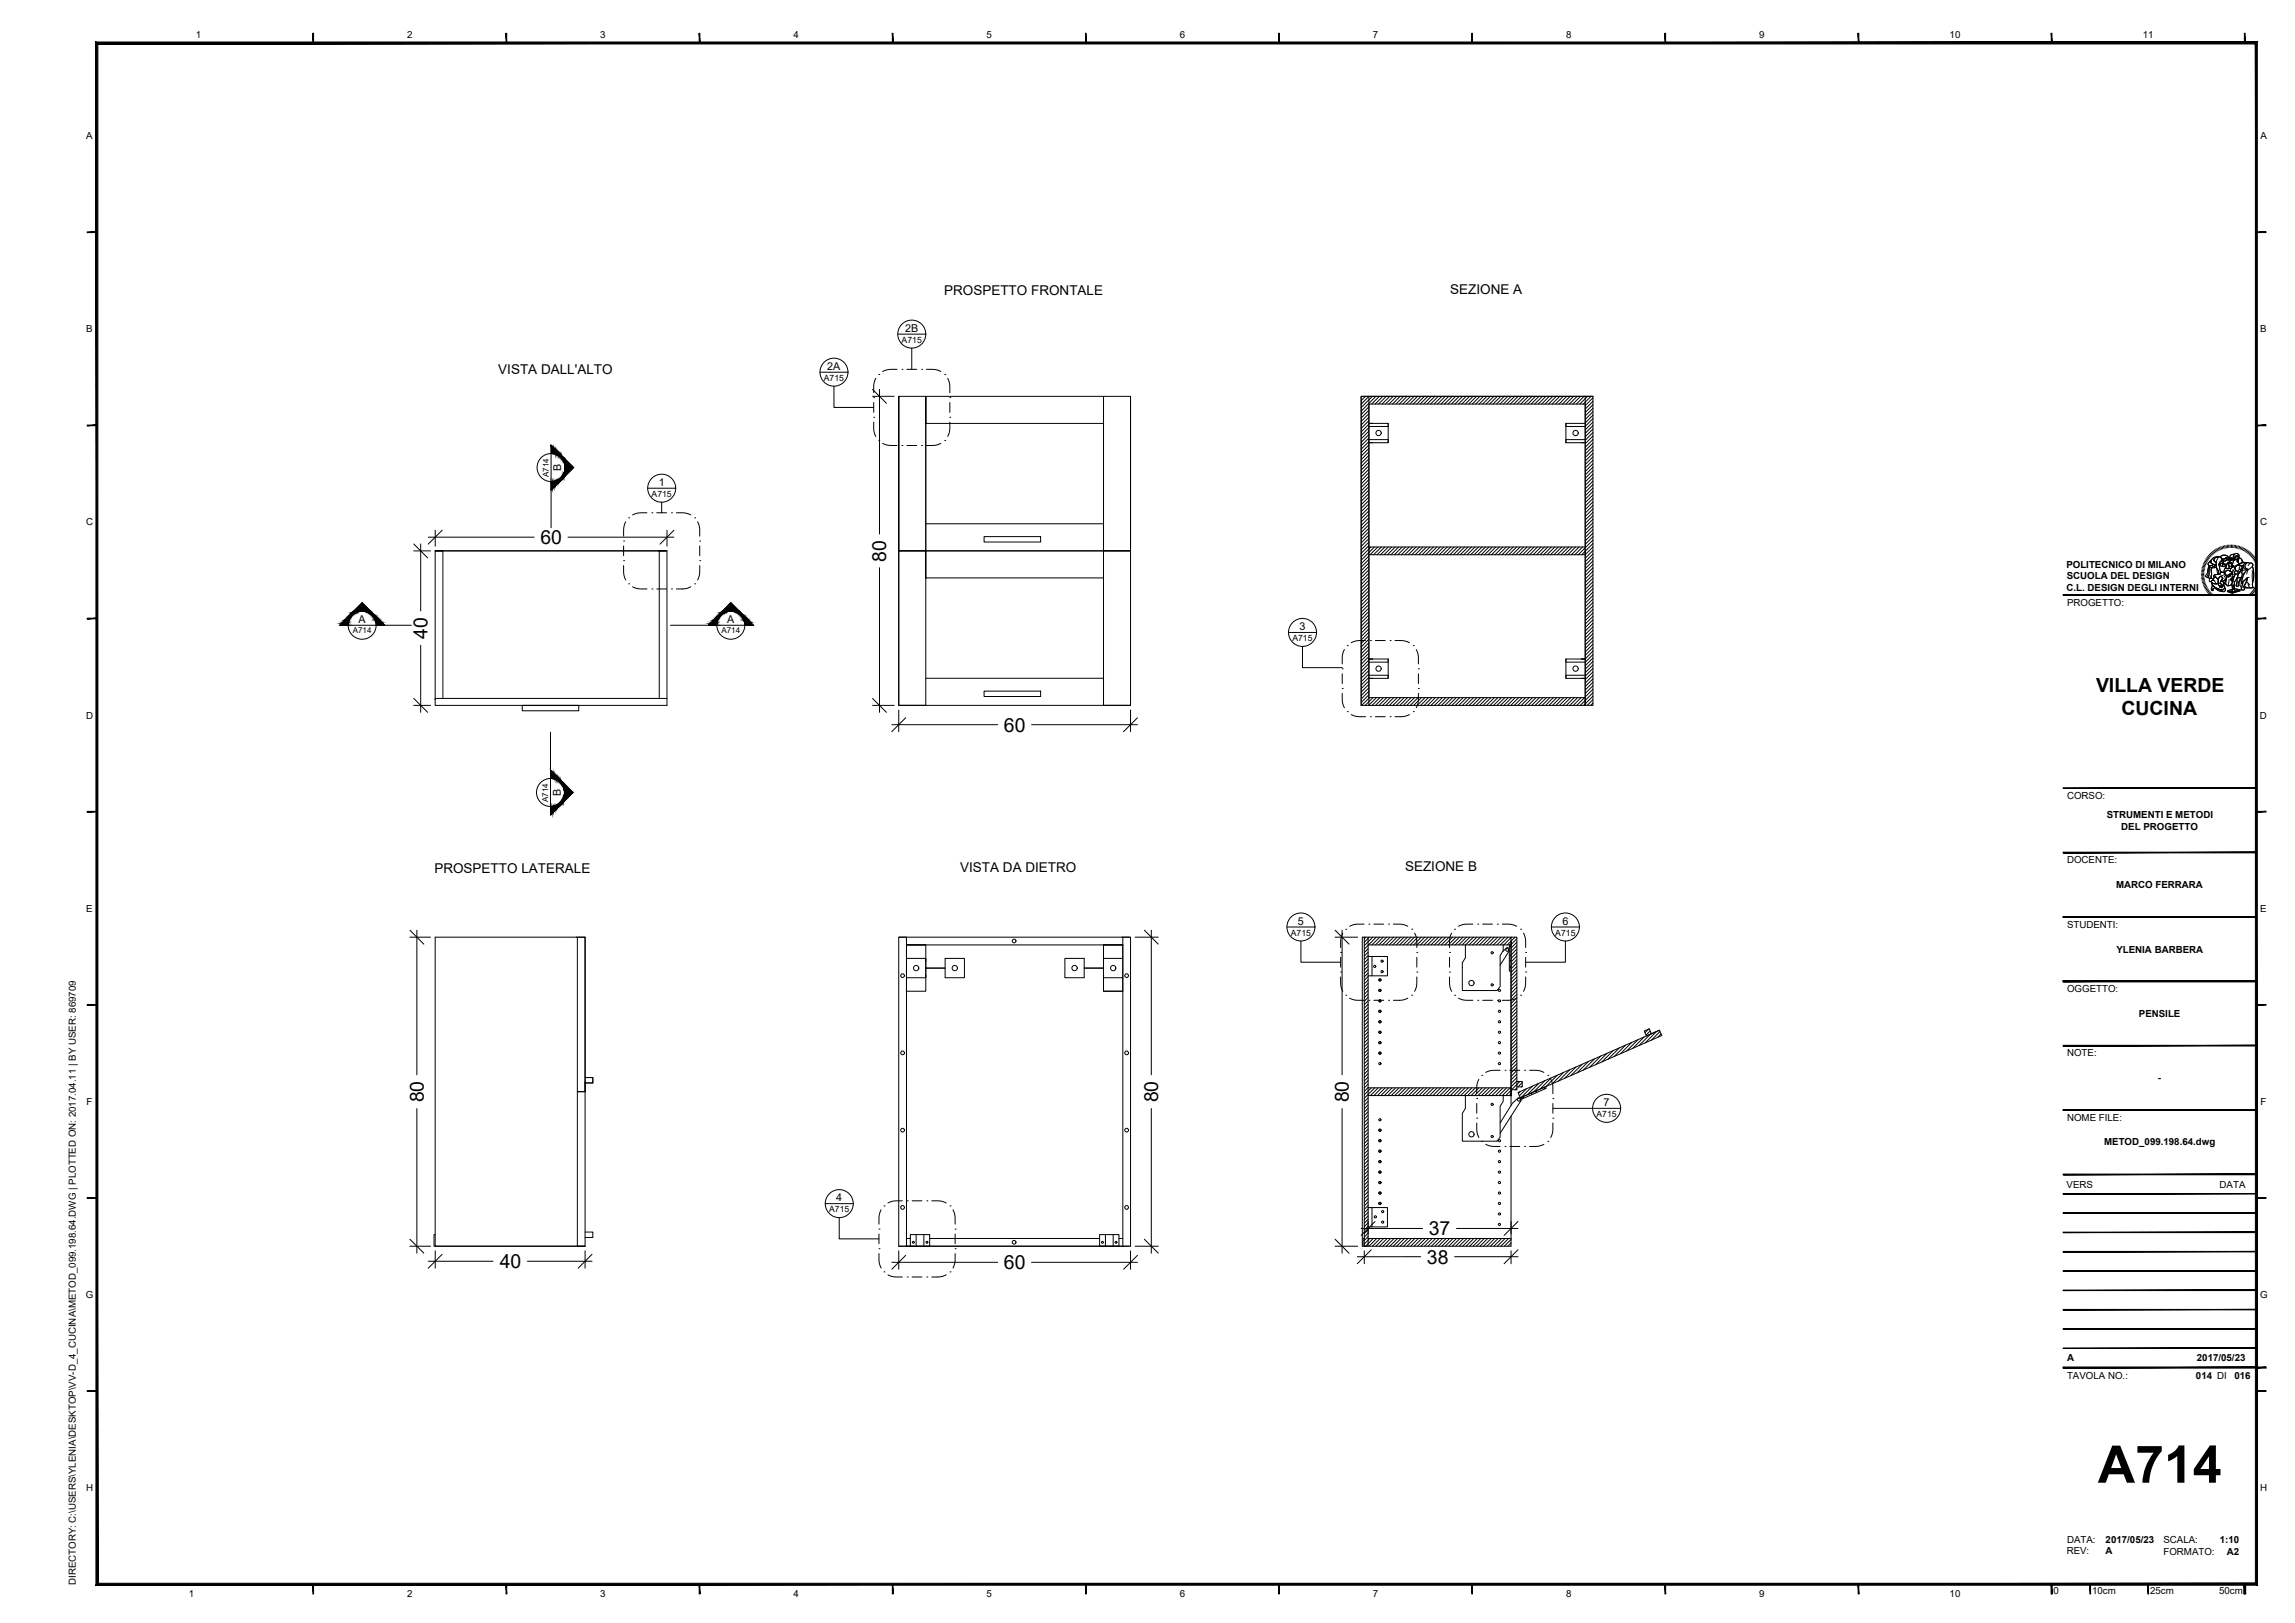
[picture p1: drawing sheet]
<svg xmlns="http://www.w3.org/2000/svg" width="594mm" height="420mm" viewBox="0 0 594 420" stroke-linecap="round" stroke-linejoin="round" font-family="sans-serif">
<defs><g id="words">
<text font-size="13.4" x="543" y="383.8">A714</text>
<g font-size="5">
<text x="139.9" y="140.8">60</text>
<text x="229.4" y="145.4" transform="rotate(-90 229.4 145.4)">80</text>
<text x="110.7" y="165.3" transform="rotate(-90 110.7 165.3)">40</text>
<text x="542.6" y="179.2">VILLA VERDE</text>
<text x="549.2" y="185.2">CUCINA</text>
<text x="259.9" y="189.4">60</text>
<text x="109.7" y="285.4" transform="rotate(-90 109.7 285.4)">80</text>
<text x="299.8" y="285.4" transform="rotate(-90 299.8 285.4)">80</text>
<text x="349.2" y="285.4" transform="rotate(-90 349.2 285.4)">80</text>
<text x="369.9" y="319.8">37</text>
<text x="129.3" y="328.3">40</text>
<text x="259.9" y="328.6">60</text>
<text x="369.4" y="327.1">38</text>
</g>
<g font-size="3.5">
<text x="244.4" y="76.4">PROSPETTO FRONTALE</text>
<text x="375.4" y="76.1">SEZIONE A</text>
<text x="129" y="96.8">VISTA DALL'ALTO</text>
<text x="112.5" y="226.1">PROSPETTO LATERALE</text>
<text x="248.6" y="225.8">VISTA DA DIETRO</text>
<text x="363.7" y="225.4">SEZIONE B</text>
</g>
<g font-size="2.8">
<text x="234.3" y="85.9">2B</text>
<text x="214.2" y="95.7">2A</text>
<text x="145.3" y="122" transform="rotate(-90 145.3 122)">B</text>
<text x="170.5" y="125.7">1</text>
<text x="92.8" y="161.2">A</text>
<text x="188.2" y="161.2">A</text>
<text x="336.4" y="163.1">3</text>
<text x="145.1" y="206.1" transform="rotate(-90 145.1 206.1)">B</text>
<text x="336" y="239.3">5</text>
<text x="404.4" y="239.3">6</text>
<text x="415.1" y="286.3">7</text>
<text x="216.5" y="311">4</text>
</g>
<g font-size="2.5">
<text x="50.7" y="10">1</text>
<text x="105.4" y="10">2</text>
<text x="155.4" y="10">3</text>
<text x="205.4" y="10">4</text>
<text x="255.4" y="10">5</text>
<text x="305.4" y="10">6</text>
<text x="355.4" y="10">7</text>
<text x="405.4" y="10">8</text>
<text x="455.4" y="10">9</text>
<text x="504.7" y="10">10</text>
<text x="554.7" y="10">11</text>
<text x="22.3" y="36">A</text>
<text x="585.1" y="36">A</text>
<text x="22.3" y="86">B</text>
<text x="585.1" y="86">B</text>
<text x="22.3" y="136">C</text>
<text x="585.1" y="136">C</text>
<text x="534.9" y="147">POLITECNICO DI MILANO</text>
<text x="535" y="150">SCUOLA DEL DESIGN</text>
<text x="535" y="153">C.L. DESIGN DEGLI INTERNI</text>
<text x="535.1" y="156.8">PROGETTO:</text>
<text x="22.3" y="186">D</text>
<text x="585" y="186">D</text>
<text x="535.1" y="206.8">CORSO:</text>
<text x="545.3" y="211.8">STRUMENTI E METODI</text>
<text x="549.1" y="214.8">DEL PROGETTO</text>
<text x="535.1" y="223.5">DOCENTE:</text>
<text x="547.7" y="229.9">MARCO FERRARA</text>
<text x="22.3" y="236">E</text>
<text x="585.1" y="236">E</text>
<text x="535.1" y="240.1">STUDENTI:</text>
<text x="547.8" y="246.6">YLENIA BARBERA</text>
<text x="535.1" y="256.8">OGGETTO:</text>
<text x="553.7" y="263.3">PENSILE</text>
<text x="535.1" y="273.5">NOTE:</text>
<text x="558.6" y="279.9">-</text>
<text x="22.4" y="286">F</text>
<text x="585.1" y="286">F</text>
<text x="535.1" y="290.2">NOME FILE:</text>
<text x="544.7" y="296.3">METOD_099.198.64.dwg</text>
<text x="534.9" y="307.4">VERS</text>
<text x="574.6" y="307.4">DATA</text>
<text x="22.2" y="336">G</text>
<text x="585" y="336">G</text>
<text x="535.1" y="352.4">A</text>
<text x="568.7" y="352.4">2017/05/23</text>
<text x="535.1" y="356.9">TAVOLA NO.:</text>
<text x="568.4" y="357">014 DI</text>
<text x="578.4" y="357">016</text>
<text x="22.3" y="386">H</text>
<text x="585.1" y="386">H</text>
<text x="535.1" y="399.5">DATA:</text>
<text x="545.1" y="399.4">2017/05/23</text>
<text x="560" y="399.4">SCALA:</text>
<text x="574.6" y="399.4">1:10</text>
<text x="535" y="402.4">REV:</text>
<text x="545.1" y="402.4">A</text>
<text x="560" y="402.4">FORMATO:</text>
<text x="576.4" y="402.4">A2</text>
<text x="19.6" y="410.4" transform="rotate(-90 19.6 410.4)">DIRECTORY: C:\USERS\YLENIA\DESKTOP\VV-D_4_CUCINA\METOD_099.198.64.DWG | PLOTTED ON: 2017.04.11 | BY USER: 869709</text>
<text x="48.9" y="413.5">1</text>
<text x="105.4" y="413.5">2</text>
<text x="155.4" y="413.5">3</text>
<text x="205.4" y="413.5">4</text>
<text x="255.4" y="413.5">5</text>
<text x="305.4" y="413.5">6</text>
<text x="355.4" y="413.5">7</text>
<text x="405.4" y="413.5">8</text>
<text x="455.4" y="413.5">9</text>
<text x="504.7" y="413.5">10</text>
<text x="531.6" y="412.6">0</text>
<text x="541.6" y="412.6">10cm</text>
<text x="556.6" y="412.6">25cm</text>
<text x="574.4" y="412.6">50cm</text>
</g>
<g font-size="2.2">
<text x="233.4" y="88.7">A715</text>
<text x="213.3" y="98.6">A715</text>
<text x="168.7" y="128.6">A715</text>
<text x="334.6" y="165.9">A715</text>
<text x="334.1" y="242.2">A715</text>
<text x="402.6" y="242.2">A715</text>
<text x="413.3" y="289.1">A715</text>
<text x="214.6" y="313.8">A715</text>
</g>
<g font-size="2.1">
<text x="142.1" y="123.5" transform="rotate(-90 142.1 123.5)">A714</text>
<text x="91.3" y="164">A714</text>
<text x="186.7" y="164">A714</text>
<text x="141.9" y="207.6" transform="rotate(-90 141.9 207.6)">A714</text>
</g>
</g></defs>
<!-- layer: A-FURN -->
<g fill="none" stroke="#000" stroke-width=".26">
<path d="M232.6 102.6v80h60M232.6 102.6v80h7v-40v7h46.1M239.6 102.6v40M285.7 109.6h-46.1v-7v40h-7M292.6 102.6v80h-6.9v-80v40h6.9v-40h-60v40M352.3 102.6v80M352.6 102.6h57.7M354.3 102.6v80M410.3 104.6h-56v76h56M412.3 102.6h-60v80M412.3 102.6v80h-60M412.3 102.6h-2v80"/>
<path d="M239.6 135.6h46.1v7M254.7 138.9h14.7v1.4h-14.7zM172.3 142.6h-59.7v38.5M172.7 142.6v40h-60.1v-1.5M172.7 142.6h-60.1h2v38.2M172.7 142.6h-2v38.2M232.6 142.6h60M354.3 143.6h56M354.3 141.6h56M239.6 175.6h46.1v7M254.7 178.9h14.7v1.4h-14.7zM135.2 182.6h14.6v1.4h-14.6z"/>
<path d="M172.7 180.8h-60.1v.3M149.1 242.6h.4v40h2M149.6 242.6h1.9v40M232.6 242.6h2.1v80v-2h.9M234.7 242.6v2h55.9M234.7 244.6h4.9M290.4 242.6h2.2v80h-60v-80h59.8M290.6 242.6v80M354.1 242.6v80h-.9v-80h37.9v2h-37M391.1 242.6h1.5v39.5h-1.5M391.1 243.6v42.6M151.5 278.9h2v1.4h-2"/>
<path d="M151.5 280v2.6h-1.9M392.6 280h1.4v1.4h-1.4M429.6 266.7l-36.7 16.1 .7 1.4 36.6-16.1-.6-1.4-2.1 .9-.6-1.3-1.3 .6 .6 1.3 1.3-.6M149.5 282.6v40h2v-40M151.5 282.6v-40h-38.9v80h38.9h-38.9M354.1 281.6h37v2M391.1 282.6v1h-37M391.1 288.9v33.7h-37.9M393.9 284.3l.1 .2M400.1 281.3l-6.5 2.9M151.5 319h2v1.4h-2M240.7 320.6h43.9"/>
<path d="M289.7 320.6h.9M354.1 320.6h37"/>
<circle cx="233.6" cy="252.6" r=".48"/>
<circle cx="262.5" cy="243.6" r=".48"/>
<circle cx="291.6" cy="252.6" r=".48"/>
<circle cx="357.2" cy="253.7" r=".28"/>
<circle cx="357.2" cy="256.4" r=".28"/>
<circle cx="357.2" cy="259.1" r=".28"/>
<circle cx="388.1" cy="259.1" r=".28"/>
<circle cx="388.1" cy="256.4" r=".28"/>
<circle cx="233.6" cy="272.6" r=".48"/>
<circle cx="291.6" cy="272.6" r=".48"/>
<circle cx="357.2" cy="269.9" r=".28"/>
<circle cx="357.2" cy="261.8" r=".28"/>
<circle cx="357.2" cy="272.6" r=".28"/>
<circle cx="357.2" cy="267.2" r=".28"/>
<circle cx="357.2" cy="264.5" r=".28"/>
<circle cx="357.2" cy="275.3" r=".28"/>
<circle cx="388.1" cy="261.8" r=".28"/>
<circle cx="388.1" cy="272.6" r=".28"/>
<circle cx="388.1" cy="267.2" r=".28"/>
<circle cx="388.1" cy="269.9" r=".28"/>
<circle cx="388.1" cy="264.5" r=".28"/>
<circle cx="388.1" cy="275.3" r=".28"/>
<circle cx="233.6" cy="292.6" r=".48"/>
<circle cx="291.6" cy="292.6" r=".48"/>
<circle cx="357.2" cy="289.9" r=".28"/>
<circle cx="357.2" cy="298" r=".28"/>
<circle cx="357.2" cy="295.3" r=".28"/>
<circle cx="357.2" cy="292.6" r=".28"/>
<circle cx="388.1" cy="298" r=".28"/>
<circle cx="388.1" cy="295.3" r=".28"/>
<circle cx="233.6" cy="312.6" r=".48"/>
<circle cx="291.6" cy="312.6" r=".48"/>
<circle cx="357.2" cy="311.6" r=".28"/>
<circle cx="357.2" cy="306.1" r=".28"/>
<circle cx="357.2" cy="300.7" r=".28"/>
<circle cx="357.2" cy="308.9" r=".28"/>
<circle cx="357.2" cy="303.4" r=".28"/>
<circle cx="388.1" cy="306.1" r=".28"/>
<circle cx="388.1" cy="311.6" r=".28"/>
<circle cx="388.1" cy="308.9" r=".28"/>
<circle cx="388.1" cy="314.3" r=".28"/>
<circle cx="388.1" cy="303.4" r=".28"/>
<circle cx="388.1" cy="317" r=".28"/>
<circle cx="388.1" cy="300.7" r=".28"/>
<circle cx="262.5" cy="321.6" r=".48"/>
</g>
<!-- layer: VITI E CERNIERE -->
<g fill="none" stroke="#000" stroke-width=".26">
<path d="M354.3 113.8h5v.8M355.3 109.6h-1h5v5h-5h1M359.3 109.6v.8h-5M405.3 110.4h5M405.3 113.8h5M410.3 109.6h-5v5h5M354.3 170.6h5M354.3 174.8h5v.8M359.3 170.6v5h-5h1M359.3 170.6v.8h-5M405.3 170.6v5h5M405.3 170.6v.8h5"/>
<path d="M405.3 170.6h5M409.3 175.6h1M410.3 174.8h-5v.8M234.7 244.6h4.9v12h-4.9zM234.7 248.1h4.9v5h-4.9M239.6 250.6h5.1M239.6 248.1v.8M239.6 252.3v.8M244.7 248.1h4.9v5h-4.9zM275.6 248.1h5v5h-5zM280.6 250.6h5.1M285.7 244.6h4.9v12h-4.9z"/>
<path d="M285.7 248.1v.8M285.7 252.3v.8M290.6 244.6h-4.9v12h4.9M290.6 248.1h-4.9v5h4.9M353.2 242.6h-.6v80h.6M354.1 252.6h5.1v-5h-5.1h1.1v5M379.3 244.6v3.4l-.8 1.2v7.2l9.1-.1 .7-.9v-8l.8-1.3v-1.5M390.7 244.6v6.7l.5 .1M390.7 245.5l-.6-.1-1.1 1M390.7 246.1l-2.4 3.7M379.3 283.6v3.4l-.8 1.2v7.2l9.1-.1M389.1 283.6v1.5l-.8 1.3v8l-.7 .9"/>
<path d="M393.6 284.2h-.6l-1.5 1.4-3.2 5.1M393.9 284.3l-.2 .1v.6l-5.4 8.4M400.1 281.3l.1 .5-6.2 2.7-.2-.4M112.6 319.6h-.3v3h.3M235.6 319.6h5.1v3h-5.1zM237.1 319.6v3M239.1 319.6v3M284.6 319.6h5.1v3h-5.1zM286.1 319.6v3M288.1 319.6v3M354.1 317.6h5.1v-5h-5.1h1.1v5M353.2 320.6h-.4v2"/>
<circle cx="356.9" cy="112.1" r=".68"/>
<circle cx="407.9" cy="112.1" r=".68"/>
<circle cx="356.9" cy="173.1" r=".68"/>
<circle cx="407.9" cy="173.1" r=".68"/>
<circle cx="237.2" cy="250.6" r=".68"/>
<circle cx="247.2" cy="250.6" r=".68"/>
<circle cx="278.2" cy="250.6" r=".68"/>
<circle cx="288.2" cy="250.6" r=".68"/>
<circle cx="355.9" cy="250.2" r=".28"/>
<circle cx="357.8" cy="251.5" r=".28"/>
<circle cx="357.8" cy="248.8" r=".28"/>
<circle cx="380.9" cy="254.5" r=".68"/>
<circle cx="386.3" cy="255" r=".28"/>
<circle cx="386.3" cy="246.6" r=".28"/>
<circle cx="390.2" cy="245.9" r=".38"/>
<circle cx="390.9" cy="248.6" r=".08"/>
<circle cx="390.9" cy="245" r=".08"/>
<circle cx="390.9" cy="247.4" r=".08"/>
<circle cx="390.9" cy="250.3" r=".08"/>
<circle cx="380.9" cy="293.6" r=".68"/>
<circle cx="386.3" cy="294.2" r=".28"/>
<circle cx="386.3" cy="285.9" r=".28"/>
<circle cx="393.2" cy="284.7" r=".38"/>
<circle cx="394.3" cy="284.1" r=".08"/>
<circle cx="396.4" cy="283.2" r=".08"/>
<circle cx="397.6" cy="282.7" r=".08"/>
<circle cx="399.8" cy="281.7" r=".08"/>
<circle cx="356" cy="315" r=".28"/>
<circle cx="357.9" cy="316.4" r=".28"/>
<circle cx="357.9" cy="313.7" r=".28"/>
<circle cx="236.4" cy="321.6" r=".25"/>
<circle cx="239.9" cy="321.6" r=".25"/>
<circle cx="285.4" cy="321.6" r=".25"/>
<circle cx="288.9" cy="321.6" r=".25"/>
</g>
<!-- layer: ARREDI SEZIONATI -->
<g fill="none" stroke="#000" stroke-width=".26">
<path d="M352.6 102.6l-.3 .2M353.5 102.6l-1.2 1.1M354.3 105.3l-2 2M354.3 106.2l-2 2M354.3 107.1l-2 2M354.3 108l-2 2M354.3 108.9l-2 2M354.3 109.8l-2 2M354.3 110.7l-2 2M354.3 111.6l-2 2M354.3 112.5l-2 2M354.3 113.4l-2 2"/>
<path d="M354.3 114.3l-2 2M354.3 115.2l-2 2M354.3 116.1l-2 2M354.3 117l-2 2M354.3 117.9l-2 2M354.3 118.8l-2 2M354.3 119.7l-2 2M354.4 102.6l-2.1 2M355.3 102.6l-3 2.9M356.2 102.6l-3.9 3.8M357.1 102.6l-2 2M358 102.6l-2 2"/>
<path d="M358.8 102.6l-1.9 2M359.7 102.6l-1.9 2M360.6 102.6l-1.9 2M361.5 102.6l-1.9 2M362.4 102.6l-1.9 2M363.3 102.6l-1.9 2M364.2 102.6l-2 2M365.1 102.6l-2 2M366 102.6l-2 2M366.9 102.6l-2 2M367.8 102.6l-2 2M368.7 102.6l-2 2"/>
<path d="M369.6 102.6l-2 2M370.5 102.6l-2 2M371.4 102.6l-2 2M372.3 102.6l-2 2M373.2 102.6l-2 2M374.1 102.6l-2 2M375 102.6l-2 2M375.9 102.6l-2 2M376.8 102.6l-2 2M377.7 102.6l-2 2M378.6 102.6l-2 2M379.5 102.6l-2 2"/>
<path d="M380.4 102.6l-2 2M381.3 102.6l-2 2M382.2 102.6l-2 2M383.1 102.6l-2 2M384 102.6l-2 2M384.9 102.6l-2 2M385.8 102.6l-2 2M386.7 102.6l-2 2M387.6 102.6l-2 2M388.5 102.6l-2 2M389.4 102.6l-2 2M390.3 102.6l-2 2"/>
<path d="M391.2 102.6l-2 2M392.1 102.6l-2 2M393 102.6l-2 2M393.9 102.6l-2 2M394.8 102.6l-2 2M395.7 102.6l-2 2M396.6 102.6l-2 2M397.5 102.6l-2 2M398.4 102.6l-2 2M399.3 102.6l-2 2M400.2 102.6l-2 2M401.1 102.6l-2 2"/>
<path d="M402 102.6l-2 2M402.9 102.6l-2 2M403.8 102.6l-2 2M404.7 102.6l-2.1 2M405.5 102.6l-2 2M406.4 102.6l-2 2M407.3 102.6l-2 2M408.2 102.6l-2 2M409.1 102.6l-2 2M410 102.6l-2 2M410.9 102.6l-2 2M411.8 102.6l-2 2"/>
<path d="M412.3 108.4l-2 2M412.3 109.3l-2 2M412.3 110.2l-2 2M412.3 112.9l-2 2M412.3 113.8l-2 2M412.3 114.7l-2 2M412.3 115.6l-2 2M412.3 116.5l-2 2M412.3 118.3l-2 2M412.3 119.2l-2 2M412.3 103l-2 2M412.3 103.9l-2 2"/>
<path d="M412.3 105.7l-2 2M412.3 104.8l-2 2M412.3 106.6l-2 2M412.3 107.5l-2 2M412.3 111.1l-2 2M412.3 112l-2 2M412.3 117.4l-2 2M354.3 120.6l-2 2M354.3 121.5l-2 2M354.3 122.4l-2 2M354.3 123.3l-2 2M354.3 124.2l-2 2"/>
<path d="M354.3 125.1l-2 2M354.3 126l-2 2M354.3 126.9l-2 2M354.3 127.8l-2 2M354.3 128.7l-2 2M354.3 129.6l-2 2M354.3 130.5l-2 2M354.3 131.4l-2 2M354.3 132.3l-2 2M354.3 133.2l-2 2M354.3 134.1l-2 2M354.3 135l-2 2"/>
<path d="M354.3 135.9l-2 2M354.3 136.8l-2 2M354.3 137.7l-2 2M354.3 138.5l-2 2M354.3 139.4l-2 2M412.3 131.7l-2 2M412.3 132.6l-2 2M412.3 139.8l-3.8 3.8M412.3 123.6l-2 2M412.3 124.5l-2 2M412.3 125.4l-2 2M412.3 127.2l-2 2"/>
<path d="M412.3 128.1l-2 2M412.3 129l-2 2M412.3 129.9l-2 2M412.3 133.5l-2 2M412.3 134.4l-2 2M412.3 135.3l-2 2M412.3 120.1l-2 2M412.3 120.9l-2 2.1M412.3 121.8l-2 2M412.3 122.7l-2 2M412.3 126.3l-2 2M412.3 130.8l-2 2"/>
<path d="M412.3 136.2l-2 2M412.3 137.1l-2 2M412.3 138l-2 2M412.3 138.9l-2 2M354.3 140.3l-2 2M354.3 141.2l-2 2M354.3 143.9l-2 2M354.3 144.8l-2 2M354.3 145.7l-2 2M354.3 146.6l-2 2M354.3 147.5l-2 2M354.3 148.4l-2 2"/>
<path d="M354.3 149.3l-2 2M354.3 150.2l-2 2M354.3 151.1l-2 2M354.3 152l-2 2M354.3 152.9l-2 2M354.3 153.8l-2 2M354.3 154.7l-2 2M354.3 155.6l-2 2M354.3 156.5l-2 2M354.3 157.4l-2 2M354.3 158.3l-2 2M354.3 159.2l-2 2"/>
<path d="M354.9 141.6l-2.6 2.5M355.8 141.6l-3.5 3.4M356.7 141.6l-2 2M357.6 141.6l-2 2M358.5 141.6l-2 2M359.4 141.6l-2 2M360.3 141.6l-2 2M361.2 141.6l-2 2M362.1 141.6l-2 2M363 141.6l-2 2M363.9 141.6l-2 2M364.8 141.6l-2 2"/>
<path d="M365.7 141.6l-2 2M366.6 141.6l-2.1 2M367.4 141.6l-2 2M368.3 141.6l-2 2M369.2 141.6l-2 2M370.1 141.6l-2 2M371 141.6l-2 2M371.9 141.6l-2 2M372.8 141.6l-2 2M373.7 141.6l-2 2M374.6 141.6l-2 2M375.5 141.6l-2 2"/>
<path d="M376.4 141.6l-2 2M377.3 141.6l-2 2M378.2 141.6l-2 2M379.1 141.6l-2 2M380 141.6l-2 2M380.9 141.6l-2 2M381.8 141.6l-2 2M382.7 141.6l-2 2M383.6 141.6l-2 2M384.5 141.6l-2 2M385.4 141.6l-2 2M386.3 141.6l-2 2"/>
<path d="M387.2 141.6l-2 2M388.1 141.6l-2 2M389 141.6l-2 2M389.9 141.6l-2 2M390.8 141.6l-2 2M391.7 141.6l-2 2M392.6 141.6l-2 2M393.5 141.6l-2 2M394.4 141.6l-2 2M395.3 141.6l-2 2M396.2 141.6l-2 2M397.1 141.6l-2 2"/>
<path d="M398 141.6l-2 2M398.9 141.6l-2 2M399.8 141.6l-2 2M400.7 141.6l-2 2M401.6 141.6l-2 2M402.5 141.6l-2 2M403.4 141.6l-2 2M404.3 141.6l-2 2M405.2 141.6l-2 2M406.1 141.6l-2 2M407 141.6l-2 2M407.9 141.6l-2 2"/>
<path d="M408.8 141.6l-2 2M409.7 141.6l-2 2M412.3 140.7l-2.9 2.9M412.3 151.5l-2 2M412.3 152.4l-2 2M412.3 141.6l-2 2M412.3 142.5l-2 2M412.3 146.1l-2 2M412.3 148.8l-2 2M412.3 149.7l-2 2M412.3 154.2l-2 2M412.3 156l-2 2"/>
<path d="M412.3 156.9l-2 2M412.3 143.4l-2 2M412.3 144.3l-2 2M412.3 145.2l-2 2M412.3 147l-2 2M412.3 147.9l-2 2M412.3 150.6l-2 2M412.3 153.3l-2 2M412.3 155.1l-2 2M412.3 157.8l-2 2M412.3 158.7l-2 2M412.3 159.6l-2 2"/>
<path d="M354.3 164.6l-2 2M354.3 165.5l-2 2M354.3 166.4l-2 2M354.3 167.3l-2 2M354.3 168.2l-2 2M354.3 169.1l-2 2M354.3 170l-2 2M354.3 170.9l-2 2M354.3 171.8l-2 2M354.3 172.7l-2 2M354.3 173.6l-2 2M354.3 174.5l-2 2"/>
<path d="M354.3 175.4l-2 2M354.3 176.3l-2 2M354.3 177.2l-2 2M354.3 178.1l-2 2M354.3 179l-2 2M354.3 179.9l-2 2M354.3 160.1l-2 2M354.3 161l-2 2M354.3 161.9l-2 2M354.3 162.8l-2 2M354.3 163.7l-2 2M412.3 160.5l-2 2"/>
<path d="M412.3 161.4l-2 2M412.3 162.3l-2 2M412.3 163.2l-2 2M412.3 165l-2 2M412.3 165.9l-2 2M412.3 166.8l-2 2M412.3 167.7l-2 2M412.3 168.6l-2 2M412.3 169.5l-2 2M412.3 171.2l-2 2M412.3 172.1l-2 2M412.3 173l-2 2"/>
<path d="M412.3 173.9l-2 2M412.3 174.8l-2 2M412.3 175.7l-2 2M412.3 176.6l-2 2M412.3 177.5l-2 2M412.3 178.4l-2 2M412.3 179.3l-3.2 3.3M412.3 164.1l-2 2M412.3 170.3l-2 2M354.5 180.6l-2 2M355.4 180.6l-2 2M356.3 180.6l-2 2"/>
<path d="M357.2 180.6l-2 2M358.1 180.6l-2 2M359 180.6l-2 2M359.9 180.6l-2 2M360.8 180.6l-2 2M361.7 180.6l-2 2M362.6 180.6l-2 2M363.5 180.6l-2 2M364.4 180.6l-2 2M365.3 180.6l-2 2M366.2 180.6l-2 2M367.1 180.6l-2 2"/>
<path d="M368 180.6l-2 2M368.9 180.6l-2 2M369.8 180.6l-2 2M370.7 180.6l-2 2M371.6 180.6l-2.1 2M372.5 180.6l-2.1 2M373.4 180.6l-2.1 2M374.3 180.6l-2.1 2M375.1 180.6l-2 2M376 180.6l-2 2M376.9 180.6l-2 2M377.8 180.6l-2 2"/>
<path d="M378.7 180.6l-2 2M379.6 180.6l-2 2M380.5 180.6l-2 2M381.4 180.6l-2 2M382.3 180.6l-2 2M383.2 180.6l-2 2M384.1 180.6l-2 2M385 180.6l-2 2M385.9 180.6l-2 2M386.8 180.6l-2 2M387.7 180.6l-2 2M388.6 180.6l-2 2"/>
<path d="M389.5 180.6l-2 2M390.4 180.6l-2 2M391.3 180.6l-2 2M392.2 180.6l-2 2M393.1 180.6l-2 2M394 180.6l-2 2M394.9 180.6l-2 2M395.8 180.6l-2 2M396.7 180.6l-2 2M397.6 180.6l-2 2M398.5 180.6l-2 2M399.4 180.6l-2 2"/>
<path d="M400.3 180.6l-2 2M401.2 180.6l-2 2M402.1 180.6l-2 2M403 180.6l-2 2M403.9 180.6l-2 2M404.8 180.6l-2 2M405.7 180.6l-2 2M406.6 180.6l-2 2M407.5 180.6l-2 2M408.4 180.6l-2 2M409.3 180.6l-2 2M410.2 180.6l-2 2"/>
<path d="M412.3 180.2l-2.3 2.4M412.3 181.1l-1.4 1.5M412.3 182l-.5 .6M353.6 242.6l-.4 .4M354.1 244.7l-.9 1M354.1 245.6l-.9 1M354.1 246.5l-.9 1M354.1 247.4l-.9 1M354.1 248.3l-.9 1M354.1 249.2l-.9 1M354.1 250.1l-.9 1M354.1 251l-.9 1"/>
<path d="M354.1 251.9l-.9 1M354.1 252.8l-.9 1M354.1 253.7l-.9 1M354.1 254.6l-.9 1M354.1 255.5l-.9 1M354.1 256.4l-.9 1M354.1 257.3l-.9 1M354.1 258.2l-.9 1M354.1 259.1l-.9 1M354.1 260l-.9 1M354.5 242.6l-1.3 1.3M355.4 242.6l-2.2 2.2"/>
<path d="M356.2 242.6l-1.9 2M357.1 242.6l-2 2M358 242.6l-2 2M358.9 242.6l-2 2M359.8 242.6l-2 2M360.7 242.6l-2 2M361.6 242.6l-2 2M362.5 242.6l-2 2M363.4 242.6l-2 2M364.3 242.6l-2 2M365.2 242.6l-2 2M366.1 242.6l-2 2"/>
<path d="M367 242.6l-2 2M367.9 242.6l-2 2M368.8 242.6l-2 2M369.7 242.6l-2 2M370.6 242.6l-2 2M371.5 242.6l-2 2M372.4 242.6l-2 2M373.3 242.6l-2 2M374.2 242.6l-2 2M375.1 242.6l-2 2M376 242.6l-2 2M376.9 242.6l-2 2"/>
<path d="M377.8 242.6l-2 2M378.7 242.6l-2 2M379.6 242.6l-2 2M380.5 242.6l-2 2M381.4 242.6l-2 2M382.3 242.6l-2 2M383.2 242.6l-2 2M384.1 242.6l-2 2M385 242.6l-2 2M385.9 242.6l-2 2M386.8 242.6l-2 2M387.7 242.6l-2 2"/>
<path d="M388.6 242.6l-2 2M389.5 242.6l-2 2M390.4 242.6l-2 2M391.3 242.6l-2 2M392.2 242.6l-2 2M392.6 243l-1.5 1.6M392.6 243.9l-1.5 1.5M392.6 244.8l-1.5 1.5M392.6 245.7l-1.5 1.5M392.6 246.6l-1.5 1.5M392.6 247.5l-1.5 1.5M392.6 248.4l-1.5 1.5"/>
<path d="M392.6 249.3l-1.5 1.5M392.6 250.2l-1.5 1.5M392.6 251.1l-1.5 1.5M392.6 252l-1.5 1.5M392.6 252.9l-1.5 1.5M392.6 253.8l-1.5 1.5M392.6 254.7l-1.5 1.5M392.6 255.6l-1.5 1.5M392.6 256.5l-1.5 1.5M392.6 257.4l-1.5 1.5M392.6 258.3l-1.5 1.5M392.6 259.2l-1.5 1.5"/>
<path d="M354.1 260.9l-.9 1M354.1 261.8l-.9 1M354.1 262.7l-.9 1M354.1 263.6l-.9 1M354.1 264.5l-.9 1M354.1 265.4l-.9 1M354.1 266.3l-.9 1M354.1 267.2l-.9 1M354.1 268.1l-.9 1M354.1 269l-.9 1M354.1 269.9l-.9 1M354.1 270.8l-.9 1"/>
<path d="M354.1 271.7l-.9 1M354.1 272.6l-.9 1M354.1 273.4l-.9 1.1M354.1 274.3l-.9 1.1M354.1 275.2l-.9 1M354.1 276.1l-.9 1M354.1 277l-.9 1M354.1 277.9l-.9 1M354.1 278.8l-.9 1M354.1 279.7l-.9 1M392.6 260.1l-1.5 1.5M392.6 261l-1.5 1.5"/>
<path d="M392.6 261.9l-1.5 1.5M392.6 262.8l-1.5 1.5M392.6 263.7l-1.5 1.5M392.6 264.6l-1.5 1.5M392.6 265.5l-1.5 1.5M392.6 266.4l-1.5 1.5M392.6 267.3l-1.5 1.5M392.6 268.2l-1.5 1.5M392.6 269.1l-1.5 1.5M392.6 270l-1.5 1.5M392.6 270.9l-1.5 1.5M392.6 271.8l-1.5 1.5"/>
<path d="M392.6 272.7l-1.5 1.5M392.6 273.6l-1.5 1.5M392.6 274.5l-1.5 1.5M392.6 275.4l-1.5 1.5M392.6 276.3l-1.5 1.5M392.6 277.2l-1.5 1.5M392.6 278.1l-1.5 1.5M392.6 278.9l-1.5 1.6M392.6 279.8l-1.5 1.6M393.4 280l-2.1 2.1M399.9 279.8l-2.9 2.9M401.5 279l-2.9 3"/>
<path d="M403.1 278.3l-2.9 3M404.7 277.6l-2.9 3M406.3 276.9l-2.9 3M408 276.2l-3 2.9M409.6 275.5l-3 2.9M411.2 274.8l-3 2.9M412.8 274.1l-3 2.9M414.4 273.4l-3 2.9M416 272.7l-3 2.9M417.6 272l-2.9 2.9M419.2 271.3l-3 2.9M420.8 270.6l-2.9 2.9"/>
<path d="M422.4 269.9l-2.9 2.9M424 269.2l-2.9 2.9M425.6 268.4l-2.9 3M426.7 266.4l-.9 .9M427.2 266.9l-1.1 1.1M427.4 267.5l-3.1 3.2M428.8 267l-2.9 3M429.7 267l-2.2 2.3M430 267.7l-.9 .9M354.1 280.6l-.9 1M354.1 281.5l-.9 1M354.1 284.2l-.9 1"/>
<path d="M354.1 285.1l-.9 1M354.1 286l-.9 1M354.1 286.9l-.9 1M354.1 287.8l-.9 1M354.1 288.7l-.9 1M354.1 289.6l-.9 1M354.1 290.5l-.9 1M354.1 291.4l-.9 1M354.1 292.3l-.9 1M354.1 293.2l-.9 1M354.1 294.1l-.9 1M354.1 295l-.9 1"/>
<path d="M354.1 295.9l-.9 1M354.1 296.8l-.9 1M354.1 297.7l-.9 1M354.1 298.6l-.9 1M354.1 299.5l-.9 1M355 281.6l-1.8 1.8M355.9 281.6l-2.7 2.7M356.8 281.6l-2 2M357.7 281.6l-2 2M358.6 281.6l-2 2M359.5 281.6l-2 2M360.3 281.6l-2 2"/>
<path d="M361.2 281.6l-2 2M362.1 281.6l-2 2M363 281.6l-2 2M363.9 281.6l-2 2M364.8 281.6l-2 2M365.7 281.6l-2 2M366.6 281.6l-2 2M367.5 281.6l-2 2M368.4 281.6l-2 2M369.3 281.6l-2 2M370.2 281.6l-2 2M371.1 281.6l-2 2"/>
<path d="M372 281.6l-2 2M372.9 281.6l-2 2M373.8 281.6l-2 2M374.7 281.6l-2 2M375.6 281.6l-2 2M376.5 281.6l-2 2M377.4 281.6l-2 2M378.3 281.6l-2 2M379.2 281.6l-2 2M380.1 281.6l-2 2M381 281.6l-2 2M381.9 281.6l-2 2"/>
<path d="M382.8 281.6l-2 2M383.7 281.6l-2 2M384.6 281.6l-2 2M385.5 281.6l-2 2M386.4 281.6l-2 2M387.3 281.6l-2 2M388.2 281.6l-2 2M389.1 281.6l-2 2M390 281.6l-2 2M390.9 281.6l-2 2M391.1 282.3l-1.3 1.3M391.1 283.2l-.4 .4"/>
<path d="M392.6 281.6l-.4 .5M393.5 282.6l-.4 .4M394 281.1l-.2 .3M394 280.3l-1.1 1.1M395.1 281.9l-1.8 1.8M396.7 281.2l-2.9 2.9M398.3 280.5l-2.9 2.9M354.1 300.4l-.9 1M354.1 301.3l-.9 1M354.1 302.2l-.9 1M354.1 303.1l-.9 1M354.1 304l-.9 1"/>
<path d="M354.1 304.9l-.9 1M354.1 305.8l-.9 1M354.1 306.7l-.9 1M354.1 307.6l-.9 1M354.1 308.5l-.9 1M354.1 309.4l-.9 1M354.1 310.3l-.9 1M354.1 311.2l-.9 1M354.1 312.1l-.9 1M354.1 313l-.9 1M354.1 313.9l-.9 1M354.1 314.8l-.9 1"/>
<path d="M354.1 315.7l-.9 1M354.1 316.6l-.9 1M354.1 317.5l-.9 1M354.1 318.4l-.9 1M354.1 319.2l-.9 1.1M354.1 320.1l-.9 1M354.6 320.6l-1.4 1.4M355.5 320.6l-2 2M356.4 320.6l-2 2M357.3 320.6l-2 2M358.2 320.6l-2 2M359.1 320.6l-2 2"/>
<path d="M360 320.6l-2 2M360.9 320.6l-2 2M361.8 320.6l-2 2M362.7 320.6l-2 2M363.6 320.6l-2 2M364.5 320.6l-2 2M365.4 320.6l-2 2M366.3 320.6l-2 2M367.2 320.6l-2 2M368.1 320.6l-2 2M369 320.6l-2 2M369.8 320.6l-2 2"/>
<path d="M370.7 320.6l-2 2M371.6 320.6l-2 2M372.5 320.6l-2 2M373.4 320.6l-2 2M374.3 320.6l-2 2M375.2 320.6l-2 2M376.1 320.6l-2 2M377 320.6l-2 2M377.9 320.6l-2 2M378.8 320.6l-2 2M379.7 320.6l-2 2M380.6 320.6l-2 2"/>
<path d="M381.5 320.6l-2 2M382.4 320.6l-2 2M383.3 320.6l-2 2M384.2 320.6l-2 2M385.1 320.6l-2 2M386 320.6l-2 2M386.9 320.6l-2 2M387.8 320.6l-2 2M388.7 320.6l-2 2M389.6 320.6l-2 2M390.5 320.6l-2 2M391.1 320.9l-1.7 1.7"/>
<path d="M391.1 321.8l-.8 .8"/>
</g>
<!-- layer: CAMPITURE -->
<path d="M390.6 182.6h.1" fill="none" stroke="#000" stroke-width=".26"/>
<!-- layer: TRATTEGGIO -->
<g fill="none" stroke="#000" stroke-width=".26">
<path d="M226.7 97.9l-.5 1.8v2M227.5 96.9h.1M232.2 95.6h-2l-1.7 .6M233.5 95.6h.1M234.7 95.6h2.6M238.6 95.6h.1M239.8 95.6h2l1.7 .6M244.6 96.9h.1M245.3 97.9l.5 1.4 .1 2.4M226.2 102.9h.1M226.2 108h.1M226.2 109.3v2l.5 1.7"/>
<path d="M226.2 104.2v2.5M227.5 114h.1M228.5 114.8l1.3 .5h2.4M233.5 115.3h.1M234.7 115.3h2.6M238.6 115.3h.1M243.5 114.8l-1.3 .5h-2.4M244.6 114h.1M245.9 109.3l-.1 2.4-.5 1.3M245.9 108h.1M245.9 102.9h.1M245.9 104.2v2.5"/>
<path d="M162 135.1l-.5 1.3-.1 2.4M162.7 134.1h.1M167.5 132.8h-2.4l-1.3 .5M168.7 132.8h.1M170 132.8h2.5M173.8 132.8h.1M175.1 132.8h2.4l1.3 .5M179.8 134.1h.1M180.6 135.1l.5 1.7v2M161.4 140.1h.1M161.4 145.1h.1M161.4 146.4l.1 2.4 .5 1.3"/>
<path d="M161.4 141.3v2.6M162.7 151.1h.1M163.8 151.9l1.7 .5 2 .1M168.7 152.5h.1M170 152.5h2.5M173.8 152.5h.1M178.8 151.9l-1.7 .5-2 .1M179.8 151.1h.1M181.1 146.4v2l-.5 1.7M181.1 145.1h.1M181.1 140.1h.1M181.1 141.3v2.6"/>
<path d="M347.4 173.1h.1M347.4 178.2h.1M347.4 179.5l.1 2.4 .5 1.3M347.4 174.4v2.6M348 168.2l-.5 1.3-.1 2.4M348.8 167.1h.1M353.5 165.8h-2l-1.7 .6M354.8 165.8h.1M356 165.8h2.6M359.8 165.8h.1M361.1 165.8h2l1.7 .6M365.8 167.1h.1"/>
<path d="M366.6 168.2l.5 1.3 .1 2.4M367.2 179.5l-.1 2.4-.5 1.3M367.2 178.2h.1M367.2 173.1h.1M367.2 174.4v2.6M348.8 184.2h.1M349.8 185l1.3 .5h2.4M354.8 185.5h.1M356 185.5h2.6M359.8 185.5h.1M364.8 185l-1.3 .5h-2.4M365.8 184.2h.1"/>
<path d="M353.1 239.2l-2.4 .1-1.3 .5M354.4 239.2h.1M355.6 239.2h2.6M359.4 239.2h.1M360.7 239.2l2.4 .1 1.3 .5M381.3 239.2l-2.4 .1-1.4 .5M382.5 239.2h.1M383.8 239.2h2.5M387.6 239.2h.1M388.9 239.2l2.4 .1 1.3 .5M347 246.6h.1M347 251.6h.1"/>
<path d="M347 252.9l.1 2.4 .5 1.3M347 247.8v2.6M347.6 241.6l-.5 1.3-.1 2.4M348.3 240.6h.1M348.4 257.6h.1M349.4 258.4l1.3 .5 2.4 .1M354.4 259h.1M355.6 259h2.6M359.4 259h.1M364.4 258.4l-1.3 .5-2.4 .1M365.4 240.6h.1M365.4 257.6h.1"/>
<path d="M366.2 241.6l.5 1.3 .1 2.4M366.8 252.9l-.1 2.4-.5 1.3M366.8 251.6h.1M366.8 246.6h.1M366.8 247.8v2.6M375.2 246.6h.1M375.2 251.6h.1M375.2 252.9l.1 2.4 .5 1.3M375.2 247.8v2.6M375.8 241.6l-.5 1.3-.1 2.4M376.5 240.6h.1M376.5 257.6h.1"/>
<path d="M377.5 258.4l1.4 .5 2.4 .1M382.5 259h.1M383.8 259h2.5M387.6 259h.1M392.6 258.4l-1.3 .5-2.4 .1M393.6 257.6h.1M393.6 240.6h.1M394.4 241.6l.5 1.3v2.4M394.9 252.9v2.4l-.5 1.3M394.9 251.6h.1M394.9 246.6h.1M394.9 247.8v2.6"/>
<path d="M382.8 279.4l-.5 1.3v2.4M383.6 278.4h.1M388.3 277.1h-2.4l-1.3 .5M389.6 277.1h.1M390.8 277.1h2.6M394.7 277.1h.1M395.9 277.1h2.4l1.3 .5M400.7 278.4h.1M401.4 279.4l.6 1.7v2M382.3 284.4h.1M382.3 289.5h.1M382.3 290.7v2.4l.5 1.4"/>
<path d="M382.3 285.7v2.5M383.6 295.5h.1M384.6 296.2l1.7 .6h2M389.6 296.8h.1M390.8 296.8h2.6M394.7 296.8h.1M399.7 296.2l-1.8 .6h-2M400.7 295.5h.1M402 290.7v2l-.6 1.8M402 289.5h.1M402 284.4h.1M402 285.7v2.5"/>
<path d="M227.5 318.2h.1M227.5 319.5v2.5M228.1 313.2l-.5 1.3-.1 2.4M228.8 312.2h.1M233.6 310.9h-2.4l-1.3 .5M234.8 310.9h.1M236.1 310.9h2.6M239.9 310.9h.1M241.2 310.9h2.4l1.3 .5M245.9 312.2h.1M246.7 313.2l.5 1.7v2M247.2 318.2h.1"/>
<path d="M247.2 319.5v2.5M227.5 323.3h.1M227.5 324.5l.1 2.4 .5 1.4M228.8 329.3h.1M229.9 330l1.3 .5 2.4 .1M234.8 330.6h.1M236.1 330.6h2.6M239.9 330.6h.1M244.9 330l-1.3 .5-2.4 .1M245.9 329.3h.1M247.2 324.5v2l-.5 1.8M247.2 323.3h.1"/>
</g>
<!-- layer: G-ANNO-LOGO -->
<g fill="none" stroke="#000" stroke-width=".26">
<path d="M569.8 148.7h.7M569.8 148.4h.7M569.9 148l.7 .1M569.9 147.6l.7 .1M570 147.3l.6 .1M570 146.9l.7 .2M570.1 146.6l.7 .2M570.2 146.3l.7 .2M570.4 145.9l.6 .3M570.5 145.6l.6 .3M570.5 149l-.7 .1M570.5 149.4h-.6"/>
<path d="M570.6 149.7l-.7 .1M570.6 150l-.6 .1M570.7 145.3l.6 .3M570.7 150.3l-.7 .2M570.8 150.6l-.7 .2M570.8 145l.6 .3M570.9 151l-.7 .2M571 151.3l-.6 .2M571 144.6l.6 .4M571.1 151.6l-.6 .2M571.2 144.3l.6 .4M571.3 151.9l-.7 .3"/>
<path d="M571.4 152.1l-.6 .4M571.4 144.1l.6 .4M571.6 152.4l-.6 .4M571.7 143.8l.5 .4M571.7 146.3l.7 .1a.85 .85 0 0 0 1.3-.1l.1 .6-1 .1a.79 .79 0 0 1-1.1-.5zM571.8 146.3v.5M571.8 152.7l-.6 .4M571.9 143.5l.5 .5M571.9 146.8l-.3 .6-.1 1.4-.3 .6 .4 .2M571.9 153l-.5 .4M572 145.4l.4-.3-.1 .3a.83 .83 0 0 0 1 .8l.3 .1-.2 .1a.74 .74 0 0 1-1 0l-.3 .1a.51 .51 0 0 1-.5-.4 .51 .51 0 0 1 .3-.6zM572.1 146.9h.5l-.2 .7v2.1l-.2 .1-.6-.3 .2-.7 .1-1.4z"/>
<path d="M572.1 143.3l.5 .4M572.1 153.2l-.5 .4M572.2 146.9l-.3 .4-.1 1.5-.2 .7 .7 .2M572.3 145.1l-.5 .5a.44 .44 0 0 0-.2 .6 .44 .44 0 0 0 .5 .3l.6-.1a.67 .67 0 0 0 .9-.1M572.4 153.5l-.5 .4M572.4 143l.5 .5M572.4 150.5a1.23 1.23 0 0 0 1.8 .5M572.4 144.9l.7-.6 1.3-.1a1 1 0 0 0-1.3 1l.6 .3v.8l-.5-.1a.77 .77 0 0 1-.9-.8zM572.5 150.8l.1 .6 .8 .7 1.9 .8M572.6 150.8l.5 .3 1.1-.1 .4 .7v.3l.2-.2 .2 .3-.1-.5 .3 .4-.1-.4 .4 .1-.8-.7 .3-.7 .4 .1 .3 1.1a.83 .83 0 0 1-.1 1.1 .83 .83 0 0 1-1.2 0l-.8-.4-.9-.7zM572.6 153.7l-.5 .5M572.6 147l-.2 .6v2.1"/>
<path d="M572.6 146.9h1.2l.5 1.2v.4l-.4 .2a.61 .61 0 0 0-.8 .7l.2 .1-.4 .4a.56 .56 0 0 1-.5-.8v-1.7zM572.7 142.8l.4 .5M572.7 151.5l1.6 1a1.01 1.01 0 0 0 1.6-.4 .66 .66 0 0 1 0 .9 .66 .66 0 0 1-.9 .1l-1.3-.6a.44 .44 0 0 0-.5-.3 .44 .44 0 0 0-.4 .4l.1 .3h-.3a.85 .85 0 0 1 0-1.2zM572.7 151.5l-.1 .1a.92 .92 0 0 0 0 1.3l.4-.2-.3-.1a.51 .51 0 0 1 .5-.4 .51 .51 0 0 1 .5 .3l.9 .5a1.3 1.3 0 0 0 1.4-.1l-.1-.8M572.8 153.9l-.4 .5M572.9 149.9a.5 .5 0 0 0-.8-.1 .5 .5 0 0 0 .1 .8 .61 .61 0 0 1 .5-.4 .61 .61 0 0 1 .6 .4l.3 .2M573 142.6l.4 .5M573.1 154.1l-.5 .5M573.1 149.6l.4-.3 .2 .2a.73 .73 0 0 1 .5 1v.5a1.53 1.53 0 0 1-1.7-.2l-.1-.3 .6-.3-.1-.3zM573.1 148.9l1.2-.4 .3 .2 .3-.5 .8 .1 .4 .4a.99 .99 0 0 1 .1 1.2 .99 .99 0 0 1-1.2 .4l.1-.3a.44 .44 0 0 0 0-.7 .44 .44 0 0 0-.7 .3l-.2 .4-.7-.7a.29 .29 0 0 1-.4 .1 .29 .29 0 0 1 0-.5zM573.2 142.4l.4 .5M573.3 144.6a1 1 0 0 1 1-.5 1 1 0 0 1 .8 .9l-.3 .4a1 1 0 0 0-.2 1.5 .99 .99 0 0 0 .7 1.2l-.5 .2-.1 .3a.37 .37 0 0 1-.4-.1 .37 .37 0 0 1 0-.5l-.6-1.3v-1.2l-.4-.2a.44 .44 0 0 1 0-.7z"/>
<path d="M573.3 154.3l-.4 .6M573.4 149.3l.8 .7M573.5 149.4l-.5 .4v.4M573.5 142.2l.4 .6M573.6 154.5l-.4 .6M573.7 146.9l-2-.1-.3 1.6-.5 .7 .2 .3M573.9 142l.3 .6M573.9 154.7l-.4 .6M573.9 147.2l.2 1.4M574.1 144.5l-.4 1.1 .1 1.4 .4 .7 .2 1 .3-.1 .1-.4 .5-.1a1.04 1.04 0 0 1-.8-1.4 1.49 1.49 0 0 1 .6-1.7 1.04 1.04 0 0 0-1.4-.8l-.7 .2-.6 .5-.1 .5a.81 .81 0 0 0 1 .8l.3 .1M574.1 154.9l-.3 .6M574.2 141.8l.3 .6"/>
<path d="M574.3 148.5l-.4 .2a.6 .6 0 0 0-.8 .7l.2 .1M574.4 144.2a.87 .87 0 0 0-1 .2 .87 .87 0 0 0-.1 .9l.4 .2M574.4 155l-.3 .6M574.5 149.4a.45 .45 0 0 1 .6-.1 .45 .45 0 0 1 .1 .6l-.5 1.1 .8 .7-.4-.1 .1 .4-.3-.4 .1 .5-.2-.3-.2 .2v-.3l-.4-.5v-1zM574.5 141.7l.3 .6M574.6 149.3a.47 .47 0 0 1 .7 .1 .47 .47 0 0 1-.2 .7l-.4 .9 .8 .7-.4-.1 .1 .4-.3-.4 .1 .5-.2-.3-.3 .2 .1-.2-.4-.6v-1.2zM574.6 145.5l.4-.3 .6-.1-.1 .6-1.1 .5zM574.6 146l.8-.3 .3 .3-.4 .2 .2 .4a.6 .6 0 0 1-.9-.6zM574.7 146a.57 .57 0 0 0 .8 .6M574.7 155.1l-.3 .7M574.8 144.2l.7-.5 1 .2a.3 .3 0 0 1 .3 .3 .3 .3 0 0 1-.4 .3l-.2-.2-.6 .5-.5-.2M574.8 141.6l.3 .6"/>
<path d="M574.9 144l1.1-.3 .7 .4a.22 .22 0 0 1 .1 .3 .22 .22 0 0 1-.2 .1l-.4-.2-.4 .4-.4 .1-.7-.5zM575 155.3l-.2 .6M575.1 144.6l.6 .1 .6-.4 .3 .2-.2 .6-.4 .2-.5-.2-.5 .1zM575.2 141.4l.2 .7M575.3 148.1l.1 .1a1.32 1.32 0 0 1 1 1.1l-.1 .5-.3 .3M575.3 155.4l-.2 .6M575.4 146.1h.8l-.2 .1a.38 .38 0 0 1-.4 .5 .38 .38 0 0 1-.3-.6zM575.4 150.5l.3 1a.79 .79 0 0 1 0 .9 .79 .79 0 0 1-.8 .3M575.4 145.7l.3 .3M575.5 149l-.8 .2M575.5 145.5v.2l-1.1 .5M575.5 141.3l.2 .7"/>
<path d="M575.6 145.1l-.4 .5M575.6 155.5l-.1 .6M575.7 148.7l.7 .5M575.8 146a.34 .34 0 0 0-.5 .3 .34 .34 0 0 0 .5 .4 .34 .34 0 0 0 .2-.5l.2-.1h-.6M575.8 149.1a.7 .7 0 0 1 .2 1 .7 .7 0 0 1-1 .2M575.9 148.4l.1-.5a.92 .92 0 0 1 1.3 0l.3 .2a.29 .29 0 0 1 .2 .3 .29 .29 0 0 1-.3 .2l-1.2 .4 .6 .4 .4-.3 .1-.4a.37 .37 0 0 0 .3-.3 .37 .37 0 0 0-.1-.4l-.6-.3h-.6l-.5 .7-.2-.1v-.5l.5-.8 .2 .2h1.1l.5-.4v-.3l.6 .2v.4a.82 .82 0 0 1-.2 1.1l.2 .6-.3 .5-.5 .2-.1 .5-.3-.1 .1 .3a.23 .23 0 0 1 .3 0 .23 .23 0 0 1 0 .4l.2-.3-.3 1.1a.96 .96 0 0 1-1.5-.1l-.4-.3 .4-.6 .2-1.1M575.9 141.2l.1 .7M575.9 151l.8 .6M575.9 148.1l.6-.5 .5 .1 .6 .4a.32 .32 0 0 1 .1 .5 .32 .32 0 0 1-.5 0l-.3 .2a.47 .47 0 0 1-.5 .3 .47 .47 0 0 1-.4-.5zM576 155.5l-.2 .7M576.1 145.1h.1M576.2 144.7l.1 .1"/>
<path d="M576.2 150.4v.9M576.2 147a1.29 1.29 0 0 0-.5 1.3M576.2 141.2l.1 .7M576.2 144.7v.1M576.3 155.6l-.1 .7M576.3 149l1.2-.4-.2 .5-.4 .2zM576.3 149.8l-.3 .9-.4 .5M576.4 149.1v.1M576.6 144.9l.7-.2a.23 .23 0 0 1 .3 .3 .23 .23 0 0 1-.3 .2zM576.6 141.1l.1 .7M576.6 144.5l-.2 .6-.4 .2-.5-.2-.5 .1M576.6 145.7l.8-.2 .6 1.1a.23 .23 0 0 1 0 .3 .23 .23 0 0 1-.4-.1 .23 .23 0 0 1 .1-.3l-.1-.7a.44 .44 0 0 0-.7-.1 .44 .44 0 0 0 0 .6l.1 .1a.43 .43 0 0 1 .1 .5 .43 .43 0 0 1-.4 .3h-.1a.38 .38 0 0 1-.5-.2 .38 .38 0 0 1 .3-.5z"/>
<path d="M576.6 155.7l-.1 .6M576.7 152.9l2-.5 1.1 .3-2 .6zM576.7 152.9l1.1 .4v.2l-1.1-.3zM576.9 145.7l.4-.1 .3 .2 .1 .5a.64 .64 0 0 1 0 .7 .64 .64 0 0 1-.7 .2zM576.9 141.1l.1 .7M576.9 155.7v.7M577 144.7v-.3a.52 .52 0 0 1 .8 .5l-.2 .1M577 150.1l-.3 1.5 1-.2M577 149.2h.1M577.1 144.4a.52 .52 0 0 1 .7 .6h-.2l-.2-.3v.1l-.4-.1zM577.1 148.8l.1 .1M577.1 149.1h.1"/>
<path d="M577.1 148.9h.1M577.2 145.9h.1M577.3 145.8l-.2 .2M577.3 155.7l-.1 .7M577.3 141.1v.7M577.3 144.8a.44 .44 0 0 0-.7 .1h.2a.39 .39 0 0 0 .4 .3 .39 .39 0 0 0 .4-.3l-.2-.2v.2M577.4 147.2v.7M577.4 149.9l.3 .1 .2-.6 .4-.1-.5 1.3a.23 .23 0 0 0 0-.4 .23 .23 0 0 0-.3 0zM577.5 148.6l-.2 .5a.51 .51 0 0 1-.9 0M577.5 145.7l.2 .3-.1 .1M577.6 155.7v.7M577.6 145.9a.43 .43 0 0 0-.7-.2 .43 .43 0 0 0 0 .6 .49 .49 0 0 1 0 .9 .49 .49 0 0 1-.7-.5l.4-1 .7-.2 .4 .2 .3 .8a.24 .24 0 0 1-.1 .4 .24 .24 0 0 1-.3-.3"/>
<path d="M577.6 141.1v.7M577.7 146.2l-.2 .1M577.7 146a.42 .42 0 0 1-.1 .6 .42 .42 0 0 1-.6-.1M577.7 146.9l-.3 .3h-.4M577.8 153.3l2-.6v.3l-2 .6zM577.8 153.3v.2M577.8 144.9l.1-.1a1.06 1.06 0 0 1 0 1.3M577.9 149.4h.1M577.9 150l-.1 .6 .2-.3M577.9 155.7v.7M577.9 144.5l.1 .4M578 146.5l-.2-.5a.9 .9 0 0 0 .1-1.2l-.3-.3a.39 .39 0 0 1-.4-.4 .39 .39 0 0 1 .3-.4l.3-.1a.26 .26 0 0 1 .4-.1 .26 .26 0 0 1 0 .4v1.2l.2-.1v-.4a.4 .4 0 0 0 .3 .3 .4 .4 0 0 0 .5-.1l-.1 .6 .2-.1 .4 .7-1.1 .7"/>
<path d="M578 141.1l-.1 .7M578 149.8l-.1 .2-.1-.2M578 147.5l-.1 1.3M578 146.7l.5 .2M578.1 151.5l.2-.1 .1 1.1-.2-.6-.4 .7zM578.2 148.6l-.4 .4v.4M578.2 155.7l.1 .7M578.3 149.3l-.5 .2-.1 .5h-.4l.3 .2h.2M578.3 147.5l-.4 .9M578.3 141.1v.7M578.4 143.5l.6-.2 .5 .2 .1 .3v.8l-.4 .9v-.8l.2-.4-.2-.5-.2 .2a.73 .73 0 0 0-.6 1l-.2 .1-.1-.8zM578.4 143.5l-.5 .1a.61 .61 0 0 0-.7 .7"/>
<path d="M578.4 144.6l.3 .3 .5-.1M578.4 143.4l.7-.1 .5 .5v.8l-.4 .9v-.8l.2-.4a.32 .32 0 0 0-.1-.4 .32 .32 0 0 0-.4 .1l-.3 .1-.2 .9-.2 .1-.1-.9zM578.5 155.6l.2 .7M578.6 146.6h.1a1.49 1.49 0 0 1 2 .1l-.2 .6a1.54 1.54 0 0 1-1.2 .8l-.7-.7zM578.6 144h.4a.29 .29 0 0 1 .4 0 .29 .29 0 0 1 0 .3l-.2 .4a.4 .4 0 0 1-.4 .2 .4 .4 0 0 1-.4-.3zM578.6 144.3h.2M578.6 148.6l.9-.1-.7 1.6a1.53 1.53 0 0 0-.5 1.5v-.2l-.2 .1-.2 .6-.2-.9zM578.6 148.6l-.9 2.6 .2 .9-.1 .9 .4-1.1 .3 .9-.2-1.4-.4 .7M578.7 141.2l-.1 .6M578.7 144.7l.1 .1M578.7 147.7a.64 .64 0 0 0-.1 .9l1-.1 .4-.6M578.7 144.3v.1"/>
<path d="M578.8 144.6v.1M578.9 155.6l.1 .6M579.1 141.2l-.2 .7M579.1 144.5h.2M579.1 149.6l.8-.1-.5 1.3 .2 .8-.4 .1-.4-.1zM579.1 144.5v.1M579.2 155.5l.1 .7M579.3 145.3l.4 .6M579.4 147.8h.1M579.4 141.3l-.2 .7M579.4 146.2a2.29 2.29 0 0 1 1.9-.5l-.7 .9zM579.5 148.5l-.7 1.6a1.3 1.3 0 0 0-.4 1.4l-.1 .1"/>
<path d="M579.5 155.4l.2 .7M579.5 147.7l-.3 .1M579.6 144.3a1.28 1.28 0 0 1 .9 1.1l.3 .2-.4 .1a.63 .63 0 0 1-.8 .1 .63 .63 0 0 1-.2-.8zM579.6 144.3l.5 .4 .4 .6M579.6 148l-.1 .1M579.7 141.4l-.1 .7M579.8 155.3l.2 .7M579.8 152.7v.3l-2 .6-1.1-.4v-.3l1.1 .4 2-.6a5.8 5.8 0 0 0-3.1 .2M579.9 149.5l-.5 1.3 .2 .8-.3 .1-.5-.1 .3-2M580.1 147.7l.3-.1-.1 .7a.69 .69 0 0 1 .1 .8 .69 .69 0 0 1-.7 .4l-.6 .1 .3-1.1zM580.1 141.5l-.2 .7M580.1 155.2l.3 .6"/>
<path d="M580.2 147.4l-.1 .3M580.2 146.4l.3 .1 .2 .3M580.2 145.2l.5 .4M580.3 149.5l-1.2 .1M580.3 150.8l-.1 .3 .3 .1M580.4 155.1l.3 .6M580.4 141.7l-.2 .6M580.4 147.6v1.4l-.3 .9a1.81 1.81 0 0 0-.1 2l.2 .2M580.6 150.6l1.1-1-.5 1.6a1.26 1.26 0 0 0-.2 1.4l-.2 .2a.41 .41 0 0 1-.6-.1 .41 .41 0 0 1 .1-.6zM580.6 146.6a1.05 1.05 0 0 1 1.7-.8 .56 .56 0 0 1 .8 .2 .56 .56 0 0 1-.2 .8l-.3 .2a1.09 1.09 0 0 1-1.9-.2M580.7 146.8l-.5 .6a.69 .69 0 0 1-.5 .7 .69 .69 0 0 1-.8-.3 .74 .74 0 0 1 0-1.2l.5-.2a.34 .34 0 0 1 .5 .2 .34 .34 0 0 1-.3 .4l.1 .1a.24 .24 0 0 0 .1 .4 .24 .24 0 0 0 .3-.3l.2-.3-.1-.5-.7-.2-.8 .4-.1 .5M580.7 148.4v.5"/>
<path d="M580.7 154.9l.3 .6M580.7 141.8l-.3 .6M581 154.8l.3 .6M581.1 142l-.4 .6M581.1 147.5l-.9 .1M581.2 151.8l.6 .4M581.3 154.6l.3 .6M581.4 142.1l-.4 .6M581.4 145.6a2.52 2.52 0 0 0-2 .6M581.5 154.4l.4 .6M581.6 150.6l.8 .8M581.6 147.5a6.5 6.5 0 0 0-1.4 3.5l1.5-1.4 .5-.1"/>
<path d="M581.6 145.7l.8 .1a.5 .5 0 0 1 .6 .1 .5 .5 0 0 1 0 .7l.3 1.1a7.9 7.9 0 0 1-.3 3.7l.3 .7h-2.4l.8-2.5-1.5 1.4a5.8 5.8 0 0 1 1.5-3.5l.4-.1a.93 .93 0 0 1-1-.7 .93 .93 0 0 1 .5-1zM581.6 145.7a.91 .91 0 0 0-.5 1 .91 .91 0 0 0 1 .7M581.7 142.3l-.4 .6M581.7 149.6l-.5 1.6a1.22 1.22 0 0 0-.2 1.4l-.2 .2a.41 .41 0 0 1-.6-.1 .41 .41 0 0 1 .1-.6l.3-1.5M581.8 154.2l.4 .6M581.8 147.5l-.2 1.1M581.9 151l.3 .9 .4 .3M582 142.5l-.4 .6M582 154l.5 .5M582.2 146.1l-.3 .3M582.3 142.7l-.5 .6M582.3 153.8l.5 .5"/>
<path d="M582.5 143l-.4 .5M582.5 153.6l.5 .5M582.7 153.3l.6 .5M582.8 143.2l-.5 .5M582.9 153.1l.6 .4M583 147.7l.1 3.3M583 143.5l-.4 .4M583.1 146.6a9.9 9.9 0 0 1 0 5l.2 .5h-2.4M583.1 152.8l.6 .4M583.3 143.7l-.5 .5M583.3 152.6l.6 .3M583.5 144l-.5 .4"/>
<path d="M583.5 152.3l.6 .3M583.7 152l.6 .3M583.7 144.3l-.5 .4M583.8 151.7l.6 .3M583.9 144.6l-.5 .3M583.9 151.4l.7 .3M584.1 151.1l.6 .2M584.1 144.9l-.6 .3M584.2 150.8l.6 .2M584.3 150.5l.6 .2M584.3 145.2l-.6 .3M584.3 150.2l.7 .1"/>
<path d="M584.4 149.9l.7 .1M584.4 149.5l.7 .1M584.5 145.5l-.7 .3M584.5 149.2l.6 .1M584.5 149h.7M584.6 145.8l-.6 .3M584.7 146.2l-.6 .2M584.8 146.5l-.6 .2M584.9 146.9l-.6 .1M585 147.2l-.7 .1M585.1 147.6l-.7 .1M585.1 147.9l-.7 .1"/>
<path d="M585.1 148.3h-.6M585.2 148.6h-.7"/>
</g>
<!-- layer: G-ANNO-TTLB -->
<g fill="#fff" stroke="#fff" stroke-width=".26">
<path d="M559.1 154l30.7 4.4-5.7-4.4zM559.1 154l30.7 4.4h-30.7z"/>
<path d="M584.1 139.5h5.7l-5.7 14.5zM589.8 139.5l-5.7 14.5 5.7 4.4z"/>
</g>
<path d="M559.1 154h25v-14.5h5.7v18.9h-30.7z" fill="none" stroke="#fff" stroke-width=".26"/>
<g fill="#000" stroke="#000" stroke-width=".26">
<path d="M24.8 10.9l.5 399v-398.5zM24.8 10.9l.5 399-.5 .5zM25.3 409.9l-.5 .5 559-.5zM24.8 410.4l559-.5 .5 .5zM583.8 11.4v398.5l.5 .5zM584.3 10.9v399.5l-.5-399zM25.3 11.4h558.5l.5-.5zM24.8 10.9h559.5l-559 .5z"/>
<path d="M81 8.6l.2 2.5v-2.5zM81 8.6l.2 2.5h-.2z"/>
<path d="M131 8.6l.2 2.5v-2.5zM131 8.6l.2 2.5h-.2z"/>
<path d="M181 8.6l.2 2.5v-2.5zM181 8.6l.2 2.5h-.2z"/>
<path d="M231 8.6l.2 2.5v-2.5zM231 8.6l.2 2.5h-.2z"/>
<path d="M281 8.6l.2 2.5v-2.5zM281 8.6l.2 2.5h-.2z"/>
<path d="M331 8.6l.2 2.5v-2.5zM331 8.6l.2 2.5h-.2z"/>
<path d="M381 8.6l.2 2.5v-2.5zM381 8.6l.2 2.5h-.2z"/>
<path d="M431 8.6l.2 2.5v-2.5zM431 8.6l.2 2.5h-.2z"/>
<path d="M481 8.6l.2 2.5v-2.5zM481 8.6l.2 2.5h-.2z"/>
<path d="M531 8.6l.2 2.5v-2.5zM531 8.6l.2 2.5h-.2z"/>
<path d="M581 8.6l.2 2.5v-2.5zM581 8.6l.2 2.5h-.2z"/>
<path d="M22.6 60.2h2.5v-.2zM22.6 60h2.5l-2.5 .2z"/>
<path d="M584.1 60v.2l2.5-.2zM584.1 60.2l2.5-.2v.2z"/>
<path d="M22.6 110.2h2.5v-.2zM22.6 110h2.5l-2.5 .2z"/>
<path d="M584.1 110v.2l2.5-.2zM584.1 110.2l2.5-.2v.2z"/>
<path d="M534.1 154.1h50v-.2zM534.1 153.9h50l-50 .2z"/>
<path d="M22.6 160.2h2.5v-.2zM22.6 160h2.5l-2.5 .2z"/>
<path d="M584.1 160v.2l2.5-.2zM584.1 160.2l2.5-.2v.2z"/>
<path d="M22.6 210.2h2.5v-.2zM22.6 210h2.5l-2.5 .2z"/>
<path d="M534.1 204.1h50v-.2zM534.1 203.9h50l-50 .2z"/>
<path d="M584.1 210v.2l2.5-.2zM584.1 210.2l2.5-.2v.2z"/>
<path d="M534.1 237.3v.2l50-.2zM534.1 237.5l50-.2v.2z"/>
<path d="M534.1 220.8h50v-.2zM534.1 220.6h50l-50 .2z"/>
<path d="M534.1 237.5h50v-.2zM534.1 237.3h50l-50 .2z"/>
<path d="M534.1 253.9v.2l50-.2zM534.1 254.1l50-.2v.2z"/>
<path d="M534.1 253.9v.2l50-.2zM534.1 254.1l50-.2v.2z"/>
<path d="M534.1 253.9v.2l50-.2zM534.1 254.1l50-.2v.2z"/>
<path d="M534.1 253.9v.2l50-.2zM534.1 254.1l50-.2v.2z"/>
<path d="M22.6 260.2h2.5v-.2zM22.6 260h2.5l-2.5 .2z"/>
<path d="M534.1 270.6v.2l50-.2zM534.1 270.8l50-.2v.2z"/>
<path d="M584.1 260v.2l2.5-.2zM584.1 260.2l2.5-.2v.2z"/>
<path d="M534.1 287.3v.2l50-.2zM534.1 287.5l50-.2v.2z"/>
<path d="M534.1 287.3v.2l50-.2zM534.1 287.5l50-.2v.2z"/>
<path d="M22.6 310.2h2.5v-.2zM22.6 310h2.5l-2.5 .2z"/>
<path d="M534.1 319h50zM534.1 319.1l50-.1z"/>
<path d="M534.1 314h50zM534.1 314.1l50-.1z"/>
<path d="M534.1 309h50zM534.1 309.1l50-.1z"/>
<path d="M534.1 303.9v.2l50-.2zM534.1 304.1l50-.2v.2z"/>
<path d="M584.1 310v.2l2.5-.2zM584.1 310.2l2.5-.2v.2z"/>
<path d="M534.1 339h50zM534.1 339.1l50-.1z"/>
<path d="M534.1 334h50zM534.1 334.1l50-.1z"/>
<path d="M534.1 329h50zM534.1 329.1l50-.1z"/>
<path d="M534.1 324h50zM534.1 324.1l50-.1z"/>
<path d="M534.1 353.9v.2l50-.2zM534.1 354.1l50-.2v.2z"/>
<path d="M534.1 353.9v.2l50-.2zM534.1 354.1l50-.2v.2z"/>
<path d="M534.1 349h50zM534.1 349.1l50-.1z"/>
<path d="M534.1 344h50zM534.1 344.1l50-.1z"/>
<path d="M584.1 354.1h2.5v-.2zM584.1 353.9h2.5l-2.5 .2z"/>
<path d="M584.1 354.1h2.5v-.2zM584.1 353.9h2.5l-2.5 .2z"/>
<path d="M22.6 360.2h2.5v-.2zM22.6 360h2.5l-2.5 .2z"/>
<path d="M584.1 360v.2l2.5-.2zM584.1 360.2l2.5-.2v.2z"/>
<path d="M81 410.1l.2 2.5v-2.5zM81 410.1l.2 2.5h-.2z"/>
<path d="M131 410.1l.2 2.5v-2.5zM131 410.1l.2 2.5h-.2z"/>
<path d="M181 410.1l.2 2.5v-2.5zM181 410.1l.2 2.5h-.2z"/>
<path d="M231 410.1l.2 2.5v-2.5zM231 410.1l.2 2.5h-.2z"/>
<path d="M281 410.1l.2 2.5v-2.5zM281 410.1l.2 2.5h-.2z"/>
<path d="M331 410.1l.2 2.5v-2.5zM331 410.1l.2 2.5h-.2z"/>
<path d="M381 410.1l.2 2.5v-2.5zM381 410.1l.2 2.5h-.2z"/>
<path d="M431 410.1l.2 2.5v-2.5zM431 410.1l.2 2.5h-.2z"/>
<path d="M481 410.1l.2 2.5v-2.5zM481 410.1l.2 2.5h-.2z"/>
<path d="M531 410.1v2.5h.2zM531 410.1h.2v2.5z"/>
<path d="M531 410.1l.2 2.5v-2.5zM531 410.1l.2 2.5h-.2z"/>
<path d="M541 410.1l.2 2.5v-2.5zM541 410.1l.2 2.5h-.2z"/>
<path d="M556 410.1l.2 2.5v-2.5zM556 410.1l.2 2.5h-.2z"/>
<path d="M581 410.1l.2 2.5v-2.5zM581 410.1l.2 2.5h-.2z"/>
<path d="M580.8 410.1l.5 2.5v-2.5zM580.8 410.1l.5 2.5h-.5z"/>
</g>
<!-- layer: A-ANNO-SYMB -->
<g fill="#000" stroke="#000" stroke-width=".26">
<path d="M146.3 118.8l2.2 2.2-2.2 2.3zM93.7 156l2.3 2.2h-4.5zM189.2 156l2.2 2.2h-4.4zM146.1 202.9l2.3 2.3-2.3 2.2z"/>
<path d="M142.6 115.2l.4 .4v1.8zM142.6 115.2v2.2h.4z"/>
<path d="M143 115.6l.4 .4v1.5zM143 115.6v1.8l.4 .1z"/>
<path d="M143.4 116l.4 .3v1.3zM143.4 116v1.5l.4 .1z"/>
<path d="M143.8 116.3l.3 .4v1zM143.8 116.3v1.3l.3 .1z"/>
<path d="M144.1 116.7l.4 .3v.9zM144.1 116.7v1l.4 .2z"/>
<path d="M144.5 117l.3 .4v.7zM144.5 117v.9l.3 .2z"/>
<path d="M144.8 117.4l.3 .2v.8zM144.8 117.4v.7l.3 .3z"/>
<path d="M145.1 117.6l.2 .3v.7zM145.1 117.6v.8l.2 .2z"/>
<path d="M145.3 117.9l.3 .2v.8zM145.3 117.9v.7l.3 .3z"/>
<path d="M145.6 118.1l.2 .2v.9zM145.6 118.1v.8l.2 .3z"/>
<path d="M145.8 118.3l.2 .2v1.1zM145.8 118.3l.2 1.3z"/>
<path d="M146 118.5l.1 1.4zM146 118.5l.1 1.4z"/>
<path d="M146.1 118.7l.1 1.6zM146.1 118.7l.1 1.6z"/>
<path d="M146.2 118.8v1.9zM146.2 118.8v1.9z"/>
<path d="M146.2 118.8l.1 2.2zM146.2 118.8l.1 2.2z"/>
<path d="M142.6 124.7l.4-.1v1.9zM142.6 124.7v2.2l.4-.4z"/>
<path d="M143 124.6h.4v1.5zM143 124.6v1.9l.4-.4z"/>
<path d="M143.4 124.6l.4-.1v1.3zM143.4 124.6v1.5l.4-.3z"/>
<path d="M143.8 124.5l.3-.1v1zM143.8 124.5v1.3l.3-.4z"/>
<path d="M144.1 124.4l.4-.2v.9zM144.1 124.4v1l.4-.3z"/>
<path d="M144.5 124.2l.3-.2v.7zM144.5 124.2v.9l.3-.4z"/>
<path d="M144.8 124l.3-.3v.8zM144.8 124v.7l.3-.2z"/>
<path d="M145.3 123.5v.7l-.2-.5zM145.1 123.7v.8l.2-.3z"/>
<path d="M145.6 123.2v.8l-.3-.5zM145.3 123.5v.7l.3-.2z"/>
<path d="M145.8 122.9v.8l-.2-.5zM145.6 123.2v.8l.2-.3z"/>
<path d="M146 122.5v1.1l-.2-.7zM145.8 122.9v.8l.2-.1z"/>
<path d="M146.1 122.2v1.2zM146 122.5v1.1z"/>
<path d="M146.2 121.8v1.5zM146.1 122.2v1.2z"/>
<path d="M146.2 121.4v1.9zM146.2 121.8v1.5z"/>
<path d="M146.3 121v2.3zM146.2 121.4v1.9z"/>
<path d="M90.1 159.7l.5 .4 .2-.4zM90.1 159.7l.5 .4h-.9z"/>
<path d="M90.3 159.4l.5 .3 .3-.3zM90.3 159.4l.5 .3h-.7z"/>
<path d="M90.6 159.2l.5 .2 .2-.2zM90.6 159.2l.5 .2h-.8z"/>
<path d="M90.8 158.9l.5 .3 .3-.3zM90.6 159.2l.2-.3 .5 .3z"/>
<path d="M91 158.7l.6 .2 .3-.2zM91 158.7l.6 .2h-.8z"/>
<path d="M91.2 158.6l.7 .1 .4-.1zM91 158.7l.2-.1 .7 .1z"/>
<path d="M91.4 158.4l.9 .2 .3-.2zM91.4 158.4l.9 .2h-1.1z"/>
<path d="M91.5 158.3h1.5zM91.4 158.4h1.2z"/>
<path d="M91.5 158.3h1.9zM91.5 158.3h1.5z"/>
<path d="M91.5 158.2h2.2zM91.5 158.3h1.9z"/>
<path d="M93.7 158.2l2.3 .1zM93.7 158.2l2.3 .1z"/>
<path d="M94.1 158.3h1.9zM94.1 158.3h1.9z"/>
<path d="M94.5 158.3l1.6 .1zM94.5 158.3l1.6 .1z"/>
<path d="M94.9 158.4l1.4 .2zM94.9 158.4l1.4 .2z"/>
<path d="M95.2 158.6l1.2 .1-.1-.1zM95.2 158.6l1.2 .1z"/>
<path d="M95.6 158.7l1.1 .2-.3-.2zM95.6 158.7l1.1 .2h-.8z"/>
<path d="M95.9 158.9l1 .3-.2-.3zM95.9 158.9l1 .3h-.7z"/>
<path d="M96.2 159.2l1 .2-.3-.2zM96.2 159.2l1 .2h-.8z"/>
<path d="M96.4 159.4l1 .3-.2-.3zM96.4 159.4l1 .3h-.7z"/>
<path d="M96.7 159.7l1.1 .4-.4-.4zM96.7 159.7l1.1 .4h-.9z"/>
<path d="M185.5 159.7l.5 .4 .3-.4zM185.5 159.7l.5 .4h-.8z"/>
<path d="M185.8 159.4l.5 .3 .2-.3zM185.8 159.4l.5 .3h-.8z"/>
<path d="M186 159.2l.5 .2 .2-.2zM186 159.2l.5 .2h-.7z"/>
<path d="M186.3 158.9l.4 .3 .3-.3zM186 159.2l.3-.3 .4 .3z"/>
<path d="M186.5 158.7l.5 .2 .4-.2zM186.5 158.7l.5 .2h-.7z"/>
<path d="M186.7 158.6l.7 .1 .3-.1zM186.5 158.7l.2-.1 .7 .1z"/>
<path d="M186.8 158.4l.9 .2 .4-.2zM186.8 158.4l.9 .2h-1z"/>
<path d="M186.9 158.3h1.5zM186.8 158.4h1.3z"/>
<path d="M186.9 158.3h1.9zM186.9 158.3h1.5z"/>
<path d="M187 158.2h2.2zM186.9 158.3h1.9z"/>
<path d="M189.2 158.2l2.2 .1zM189.2 158.2l2.2 .1z"/>
<path d="M189.6 158.3h1.9zM189.6 158.3h1.9z"/>
<path d="M189.9 158.3l1.7 .1zM189.9 158.3l1.7 .1z"/>
<path d="M190.3 158.4l1.4 .2zM190.3 158.4l1.4 .2z"/>
<path d="M190.6 158.6l1.3 .1-.2-.1zM190.6 158.6l1.3 .1z"/>
<path d="M191 158.7l1.1 .2-.2-.2zM191 158.7l1.1 .2h-.8z"/>
<path d="M191.3 158.9l1 .3-.2-.3zM191.3 158.9l1 .3h-.7z"/>
<path d="M191.6 159.2l1 .2-.3-.2zM191.6 159.2l1 .2h-.7z"/>
<path d="M191.9 159.4l1 .3-.3-.3zM191.9 159.4l1 .3h-.8z"/>
<path d="M192.1 159.7l1.1 .4-.3-.4zM192.1 159.7l1.1 .4h-.9z"/>
<path d="M88.3 161.5l1.8 .4v-.4zM88.3 161.5l1.8 .4h-2.2z"/>
<path d="M88.7 161.1l1.4 .4 .1-.4zM88.3 161.5l.4-.4 1.4 .4z"/>
<path d="M89 160.7l1.2 .4 .1-.4zM89 160.7l1.2 .4h-1.5z"/>
<path d="M89.4 160.4l.9 .3 .1-.3zM89.4 160.4l.9 .3h-1.3z"/>
<path d="M89.7 160.1l.7 .3 .2-.3zM89.4 160.4l.3-.3 .7 .3z"/>
<path d="M96.9 160.1l1.2 .3-.3-.3zM96.9 160.1l1.2 .3h-1z"/>
<path d="M97.1 160.4l1.4 .3-.4-.3zM97.1 160.4l1.4 .3h-1.3z"/>
<path d="M97.2 160.7l1.6 .4-.3-.4zM97.2 160.7l1.6 .4h-1.5z"/>
<path d="M97.3 161.1l1.9 .4-.4-.4zM97.3 161.1l1.9 .4h-1.8z"/>
<path d="M97.4 161.5l2.2 .4-.4-.4zM97.4 161.5l2.2 .4h-2.2z"/>
<path d="M183.7 161.5l1.9 .4v-.4zM183.7 161.5l1.9 .4h-2.2z"/>
<path d="M184.1 161.1l1.5 .4v-.4zM183.7 161.5l.4-.4 1.5 .4z"/>
<path d="M184.5 160.7l1.1 .4 .1-.4zM184.5 160.7l1.1 .4h-1.5z"/>
<path d="M184.8 160.4l.9 .3 .2-.3zM184.8 160.4l.9 .3h-1.2z"/>
<path d="M185.2 160.1l.7 .3 .1-.3zM184.8 160.4l.4-.3 .7 .3z"/>
<path d="M192.3 160.1l1.2 .3-.3-.3zM192.3 160.1l1.2 .3h-1z"/>
<path d="M192.5 160.4l1.4 .3-.4-.3zM192.5 160.4l1.4 .3h-1.3z"/>
<path d="M192.6 160.7l1.6 .4-.3-.4zM192.6 160.7l1.6 .4h-1.5z"/>
<path d="M192.7 161.1l1.9 .4-.4-.4zM192.7 161.1l1.9 .4h-1.8z"/>
<path d="M192.8 161.5l2.2 .4-.4-.4zM192.8 161.5l2.2 .4h-2.2z"/>
<path d="M142.5 199.3l.4 .4v1.9zM142.5 199.3v2.2l.4 .1z"/>
<path d="M142.5 208.8h.4v1.8zM142.5 208.8v2.2l.4-.4z"/>
<path d="M142.9 199.7l.4 .4v1.5zM142.9 199.7v1.9h.4z"/>
<path d="M142.9 208.8l.4-.1v1.5zM142.9 208.8v1.8l.4-.4z"/>
<path d="M143.3 200.1l.3 .4v1.2zM143.3 200.1v1.5l.3 .1z"/>
<path d="M143.3 208.7l.3-.1v1.3zM143.3 208.7v1.5l.3-.3z"/>
<path d="M143.6 200.5l.4 .3v1zM143.6 200.5v1.2l.4 .1z"/>
<path d="M143.6 208.6l.4-.1v1zM143.6 208.6v1.3l.4-.4z"/>
<path d="M144 200.8l.3 .3v.9zM144 200.8v1l.3 .2z"/>
<path d="M144 208.5l.3-.2v.9zM144 208.5v1l.3-.3z"/>
<path d="M144.3 201.1l.3 .4v.7zM144.3 201.1v.9l.3 .2z"/>
<path d="M144.3 208.3l.3-.2v.8zM144.3 208.3v.9l.3-.3z"/>
<path d="M144.6 201.5l.3 .3v.7zM144.6 201.5v.7l.3 .3z"/>
<path d="M144.6 208.1l.3-.3v.8zM144.6 208.1v.8l.3-.3z"/>
<path d="M144.9 201.8l.3 .2v.7zM144.9 201.8v.7l.3 .2z"/>
<path d="M145.2 207.6v.7l-.3-.5zM144.9 207.8v.8l.3-.3z"/>
<path d="M145.2 202l.2 .3v.7zM145.2 202v.7l.2 .3z"/>
<path d="M145.4 207.3v.8l-.2-.5zM145.2 207.6v.7l.2-.2z"/>
<path d="M145.4 202.3l.2 .2v.9zM145.4 202.3v.7l.2 .4z"/>
<path d="M145.6 207v.9l-.2-.6zM145.4 207.3v.8l.2-.2z"/>
<path d="M145.6 202.5l.2 .1v1.1zM145.6 202.5l.2 1.2z"/>
<path d="M145.8 206.6v1.1l-.2-.7zM145.6 207v.9l.2-.2z"/>
<path d="M145.8 202.6l.1 1.4zM145.8 202.6l.1 1.4z"/>
<path d="M145.9 206.3v1.3l-.1-1zM145.8 206.6v1.1l.1-.1z"/>
<path d="M145.9 202.8l.1 1.6zM145.9 202.8l.1 1.6z"/>
<path d="M146 205.9v1.6zM145.9 206.3v1.3z"/>
<path d="M146 202.9l.1 1.9zM146 202.9l.1 1.9z"/>
<path d="M146.1 205.5v1.9zM146 205.9v1.6z"/>
<path d="M146.1 202.9v2.3zM146.1 202.9v2.3z"/>
<path d="M146.1 205.2v2.2zM146.1 205.5v1.9z"/>
</g>
<g fill="none" stroke="#000" stroke-width=".26">
<path d="M212.2 96.4h7.3M215.9 100v5.5h10.3M232.4 86.5h7.2M236 90.1v5.5M142.6 115.2l5.9 5.8-5.9 5.9zM167.7 126.4h7.2M171.3 130v2.8M93.7 156l5.9 5.9h-11.7zM189.2 156l5.8 5.9h-11.6zM333.5 163.7h7.3M337.2 167.3v5.5h10.2M142.5 199.3l5.9 5.9-5.9 5.8z"/>
<path d="M333.1 240h7.3M401.6 240h7.2M336.7 243.6v5.5h10.3M405.2 243.6v5.5h-10.3M402 286.9h17.5M213.6 311.6h7.3M217.2 315.2v5.5h10.3"/>
<circle cx="215.9" cy="96.3" r="3.6"/>
<circle cx="236" cy="86.5" r="3.6"/>
<circle cx="142.7" cy="121" r="3.6"/>
<circle cx="171.3" cy="126.4" r="3.6"/>
<circle cx="93.7" cy="161.9" r="3.6"/>
<circle cx="189.2" cy="161.9" r="3.6"/>
<circle cx="337.2" cy="163.7" r="3.6"/>
<circle cx="142.5" cy="205.2" r="3.6"/>
<circle cx="336.8" cy="240" r="3.6"/>
<circle cx="405.2" cy="240" r="3.6"/>
<circle cx="415.9" cy="286.9" r="3.6"/>
<circle cx="217.2" cy="311.6" r="3.6"/>
</g>
<!-- layer: QUOTE -->
<g fill="none" stroke="#000" stroke-width=".26">
<path d="M225.9 102.6h5.6M227.7 100.8v37.4M110.8 139.1h27.5M112.7 137.3v4.1M142.6 124.7v12M147 139.1h27.5M172.7 137.3v4.1M107.1 142.6h4.3M108.9 140.8v17.4M227.7 147v37.4M97.4 161.9h12M108.9 167.1v17.3"/>
<path d="M173.6 161.9h12M107.1 182.6h4.3M142.5 189.5v12M225.9 182.6h5.6M230.9 187.6h27.4M232.6 183.8v5.6M267 187.6h27.4M292.6 183.8v5.6M106.1 242.6h5.3M107.9 240.8v37.4M293.8 242.6h6M298 240.8v37.4"/>
<path d="M345.6 242.6h5.8M347.4 240.8v37.4M107.9 287v37.4M298 287v37.4M347.4 287v37.4M352.3 318h16M354.1 316.2v3.2M377 318h15.9M391.1 316.2v3.2M106.1 322.6h5.3M110.8 326.5h16.8M112.7 323.8v4.5"/>
<path d="M136.5 326.5h16.8M151.5 323.8v4.5M230.9 326.8h27.4M232.6 323.8v4.8M267 326.8h27.4M292.6 323.8v4.8M293.8 322.6h6M345.6 322.6h5.8M353.2 323.8v3.3M367.8 325.3h-16.5M376.5 325.3h16.4M391.1 323.8v3.3"/>
</g>
<!-- layer: 0 -->
<g fill="none" stroke="#000" stroke-width=".26">
<path d="M225.9 100.8l3.6 3.6M114.5 137.3l-3.7 3.6M174.5 137.3l-3.6 3.6M107.1 140.8l3.6 3.6M107.1 180.8l3.6 3.6M225.9 180.8l3.6 3.6M234.4 185.8l-3.5 3.6M294.4 185.8l-3.6 3.6M106.1 240.8l3.6 3.6M296.2 240.8l3.6 3.6M345.6 240.8l3.6 3.6M355.9 316.2l-3.6 3.6"/>
<path d="M392.9 316.2l-3.6 3.6M106.1 320.8l3.6 3.6M114.5 324.7l-3.7 3.6M153.3 324.7l-3.6 3.6M234.4 325l-3.5 3.6M294.4 325l-3.6 3.6M296.2 320.8l3.6 3.6M345.6 320.8l3.6 3.6M355 323.5l-3.7 3.6M392.9 323.5l-3.6 3.6"/>
</g>
<!-- layer: QUOTE -->
<g fill="#fff" stroke="#fff" stroke-width=".26">
<path d="M106.7 159.6v6h4.4zM106.7 159.6h4.4v6z"/>
<path d="M139.7 136.9v4.4l5.9-4.4zM139.7 141.3l5.9-4.4v4.4z"/>
<path d="M225.5 139.7v5.8h4.4zM225.5 139.7h4.4v5.8z"/>
<path d="M259.7 185.4v4.4l5.9-4.4zM259.7 189.8l5.9-4.4v4.4z"/>
<path d="M105.7 279.7v5.8h4.4zM105.7 279.7h4.4v5.8z"/>
<path d="M129 324.3v4.4l6.1-4.4zM129 328.7l6.1-4.4v4.4z"/>
<path d="M295.8 279.7v5.8h4.4zM295.8 279.7h4.4v5.8z"/>
<path d="M259.7 324.6v4.4l5.9-4.4zM259.7 329l5.9-4.4v4.4z"/>
<path d="M369.2 323.1v4.4l5.9-4.4zM369.2 327.5l5.9-4.4v4.4z"/>
<path d="M345.2 279.7v5.8h4.4zM345.2 279.7h4.4v5.8z"/>
<path d="M369.7 315.8v4.4l5.9-4.4zM369.7 320.2l5.9-4.4v4.4z"/>
</g>
<use href="#words"/>
</svg>
